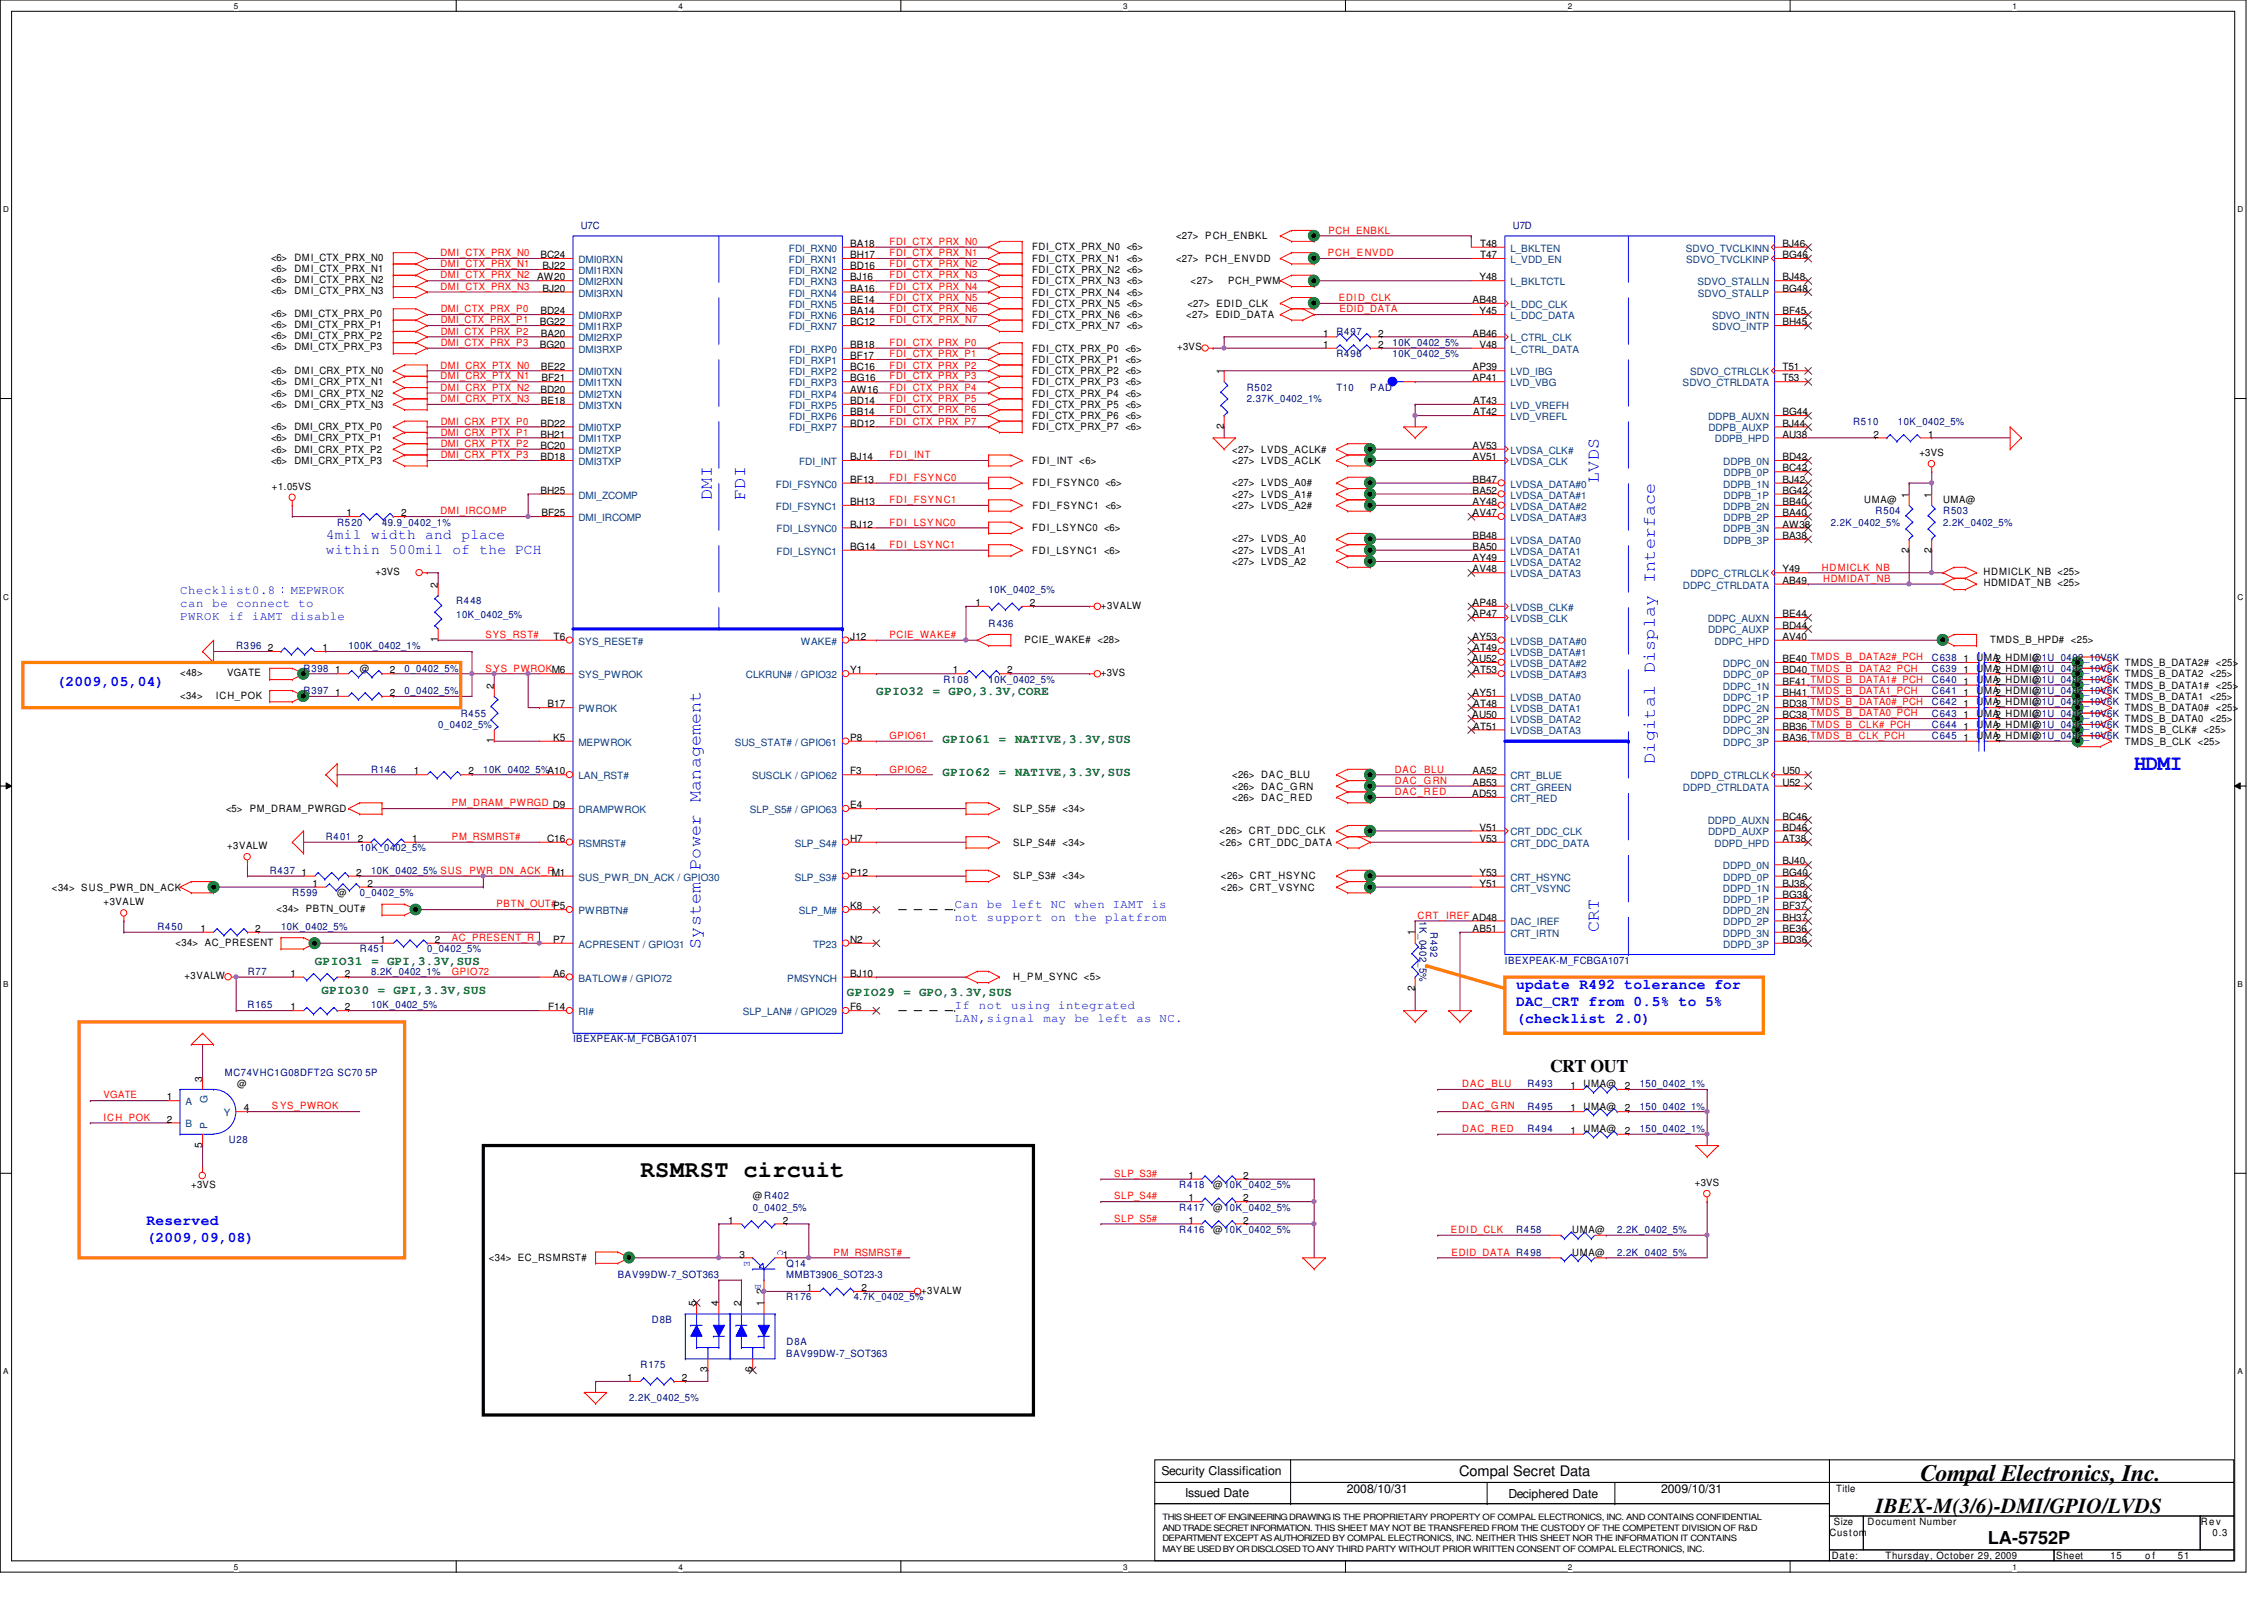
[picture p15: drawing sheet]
<svg xmlns="http://www.w3.org/2000/svg" width="297mm" height="210mm" viewBox="0 0 297 210" stroke-linecap="round" stroke-linejoin="round" font-family="sans-serif">
<defs><g id="words">
<g font-size="3.1">
<text x="84" y="154.3">RSMRST circuit</text>
<text x="252" y="194.3">Compal Electronics, Inc.</text>
</g>
<text font-size="2.8" fill="#00f" x="279.9" y="101">HDMI</text>
<text font-size="2.8" x="246.1" y="198.5">IBEX-M(3/6)-DMI/GPIO/LVDS</text>
<g font-size="2.3" fill="#00f">
<text x="93.4" y="65.6" transform="rotate(-90 93.4 65.6)">DMI</text>
<text x="97.8" y="65.6" transform="rotate(-90 97.8 65.6)">FDI</text>
<text x="209.8" y="63.4" transform="rotate(-90 209.8 63.4)">LVDS</text>
<text x="217.1" y="100.2" transform="rotate(-90 217.1 100.2)">Digital Display Interface</text>
<text x="91.9" y="124.5" transform="rotate(-90 91.9 124.5)">System Power Management</text>
<text x="209.8" y="122.3" transform="rotate(-90 209.8 122.3)">CRT</text>
</g>
<g font-size="2.3">
<text x="203.4" y="140.6">CRT OUT</text>
<text x="260.8" y="202.5">LA-5752P</text>
</g>
<g font-size="1.9" fill="#00f">
<text x="42.8" y="70.7">4mil width and place</text>
<text x="42.8" y="72.7">within 500mil of the PCH</text>
<text x="7.4" y="90">(2009,05,04)</text>
<text x="198.9" y="129.8">update R492 tolerance for</text>
<text x="198.9" y="132">DAC_CRT from 0.5% to 5%</text>
<text x="198.9" y="134.2">(checklist 2.0)</text>
<text x="19.2" y="160.7">Reserved</text>
<text x="19.2" y="162.9">(2009,09,08)</text>
</g>
<text font-size="1.9" x="191.4" y="193.7">Compal Secret Data</text>
<g font-size="1.6" fill="#00f">
<text x="23.6" y="77.9">Checklist0.8：MEPWROK</text>
<text x="23.6" y="79.6">can</text>
<text x="23.6" y="81.3">PWROK</text>
<text x="27.9" y="79.6">be</text>
<text x="30" y="81.3">if iAMT disable</text>
<text x="31" y="79.6">connect to</text>
<text x="125.3" y="119.1">Can</text>
<text x="129.5" y="119.1">be</text>
<text x="132.7" y="119.1">left NC when IAMT is</text>
<text x="125.3" y="120.8">not</text>
<text x="129.5" y="120.8">support on the platfrom</text>
<text x="125.3" y="132.4">If</text>
<text x="125.3" y="134.1">LAN,signal</text>
<text x="128.4" y="132.4">not</text>
<text x="132.7" y="132.4">using integrated</text>
<text x="136.9" y="134.1">may be left as NC.</text>
</g>
<g font-size="1.6" fill="#008000">
<text x="115" y="91.2">GPIO32</text>
<text x="122.4" y="91.2">= GPO,3.3V,CORE</text>
<text x="123.7" y="97.4">GPIO61</text>
<text x="123.7" y="101.9">GPIO62</text>
<text x="131.1" y="97.4">=</text>
<text x="131.1" y="101.9">=</text>
<text x="133.2" y="97.4">NATIVE,3.3V,SUS</text>
<text x="133.2" y="101.9">NATIVE,3.3V,SUS</text>
<text x="41.3" y="126.6">GPIO31</text>
<text x="42.2" y="130.4">GPIO30</text>
<text x="48.7" y="126.6">= GPI,3.3V,SUS</text>
<text x="49.6" y="130.4">= GPI,3.3V,SUS</text>
<text x="111.1" y="130.7">GPIO29</text>
<text x="118.5" y="130.7">= GPO,3.3V,SUS</text>
</g>
<g font-size="1.6">
<text x="152.4" y="193.5">Security Classification</text>
<text x="155.5" y="196.3">Issued Date</text>
<text x="176.7" y="195.9">2008/10/31</text>
<text x="197.9" y="196.5">Deciphered Date</text>
<text x="217.9" y="195.9">2009/10/31</text>
</g>
<g font-size="1.3">
<text x="35.6" y="34.2">&lt;6&gt;</text>
<text x="35.6" y="35.7">&lt;6&gt;</text>
<text x="38.6" y="34.2">DMI_CTX_PRX_N0</text>
<text x="38.6" y="35.7">DMI_CTX_PRX_N1</text>
<text x="70.9" y="33.9">BC24</text>
<text x="71.2" y="35.3">BJ22</text>
<text x="111.5" y="32.4">BA18</text>
<text x="111.5" y="33.9">BH17</text>
<text x="111.5" y="35.3">BD16</text>
<text x="135.4" y="32.9">FDI_CTX_PRX_N0 &lt;6&gt;</text>
<text x="135.4" y="34.3">FDI_CTX_PRX_N1 &lt;6&gt;</text>
<text x="135.4" y="35.8">FDI_CTX_PRX_N2 &lt;6&gt;</text>
<text x="154.3" y="34.3">&lt;27&gt; PCH_ENVDD</text>
<text x="154.3" y="31.4">&lt;27&gt; PCH_ENBKL</text>
<text x="194.2" y="32.4">T48</text>
<text x="194.2" y="33.9">T47</text>
<text x="233.8" y="33.9">BG46</text>
<text x="233.8" y="32.4">BJ46</text>
<text x="35.6" y="37.1">&lt;6&gt;</text>
<text x="35.6" y="38.6">&lt;6&gt;</text>
<text x="35.6" y="41.6">&lt;6&gt;</text>
<text x="38.6" y="37.1">DMI_CTX_PRX_N2</text>
<text x="38.6" y="38.6">DMI_CTX_PRX_N3</text>
<text x="38.6" y="41.6">DMI_CTX_PRX_P0</text>
<text x="70.5" y="36.8">AW20</text>
<text x="70.9" y="41.2">BD24</text>
<text x="71.2" y="38.3">BJ20</text>
<text x="111.5" y="36.8">BJ16</text>
<text x="111.5" y="38.3">BA16</text>
<text x="111.5" y="39.8">BE14</text>
<text x="111.5" y="41.2">BA14</text>
<text x="135.4" y="37.3">FDI_CTX_PRX_N3 &lt;6&gt;</text>
<text x="135.4" y="40.2">FDI_CTX_PRX_N5 &lt;6&gt;</text>
<text x="135.4" y="38.8">FDI_CTX_PRX_N4 &lt;6&gt;</text>
<text x="135.4" y="41.7">FDI_CTX_PRX_N6 &lt;6&gt;</text>
<text x="155.6" y="41.7">&lt;27&gt;</text>
<text x="155.8" y="40.2">&lt;27&gt; EDID_CLK</text>
<text x="156.2" y="37.3">&lt;27&gt;</text>
<text x="159.5" y="41.7">EDID_DATA</text>
<text x="161.1" y="37.3">PCH_PWM</text>
<text x="193.2" y="39.8">AB48</text>
<text x="194.1" y="36.8">Y48</text>
<text x="194.1" y="41.2">Y45</text>
<text x="233.8" y="38.3">BG48</text>
<text x="233.8" y="36.8">BJ48</text>
<text x="233.8" y="41.2">BF45</text>
<text x="35.6" y="43.1">&lt;6&gt;</text>
<text x="35.6" y="44.5">&lt;6&gt;</text>
<text x="35.6" y="46">&lt;6&gt;</text>
<text x="38.6" y="43.1">DMI_CTX_PRX_P1</text>
<text x="38.6" y="44.5">DMI_CTX_PRX_P2</text>
<text x="38.6" y="46">DMI_CTX_PRX_P3</text>
<text x="70.8" y="42.7">BG22</text>
<text x="70.8" y="45.6">BG20</text>
<text x="70.9" y="44.2">BA20</text>
<text x="111.5" y="42.7">BC12</text>
<text x="111.5" y="45.6">BB18</text>
<text x="111.5" y="47.1">BF17</text>
<text x="135.4" y="43.2">FDI_CTX_PRX_N7 &lt;6&gt;</text>
<text x="135.4" y="47.6">FDI_CTX_PRX_P1 &lt;6&gt;</text>
<text x="135.4" y="46.1">FDI_CTX_PRX_P0 &lt;6&gt;</text>
<text x="154.4" y="46">+3VS</text>
<text x="173.6" y="45.6">1</text>
<text x="173.6" y="44.2">1</text>
<text x="180.8" y="45.6">2</text>
<text x="180.8" y="44.2">2</text>
<text x="193.2" y="44.2">AB46</text>
<text x="194.1" y="45.6">V48</text>
<text x="233.8" y="42.7">BH45</text>
<text x="35.6" y="49.1">&lt;6&gt;</text>
<text x="35.6" y="50.5">&lt;6&gt;</text>
<text x="35.6" y="52">&lt;6&gt;</text>
<text x="35.6" y="53.5">&lt;6&gt;</text>
<text x="38.6" y="49.1">DMI_CRX_PTX_N0</text>
<text x="38.6" y="50.5">DMI_CRX_PTX_N1</text>
<text x="38.6" y="52">DMI_CRX_PTX_N2</text>
<text x="38.6" y="53.5">DMI_CRX_PTX_N3</text>
<text x="70.9" y="51.5">BD20</text>
<text x="70.9" y="48.6">BE22</text>
<text x="70.9" y="53">BE18</text>
<text x="71" y="50">BF21</text>
<text x="111.5" y="48.6">BC16</text>
<text x="111.5" y="50">BG16</text>
<text x="111.5" y="51.5">AW16</text>
<text x="111.5" y="53">BD14</text>
<text x="135.4" y="50.5">FDI_CTX_PRX_P3 &lt;6&gt;</text>
<text x="135.4" y="49.1">FDI_CTX_PRX_P2 &lt;6&gt;</text>
<text x="135.4" y="52">FDI_CTX_PRX_P4 &lt;6&gt;</text>
<text x="135.4" y="53.5">FDI_CTX_PRX_P5 &lt;6&gt;</text>
<text x="160.6" y="49.1" transform="rotate(-90 160.6 49.1)">1</text>
<text x="193.2" y="48.6">AP39</text>
<text x="193.2" y="50">AP41</text>
<text x="193.3" y="53">AT43</text>
<text x="233.8" y="48.6">T51</text>
<text x="233.8" y="50">T53</text>
<text x="35.6" y="56.4">&lt;6&gt;</text>
<text x="35.6" y="57.9">&lt;6&gt;</text>
<text x="35.6" y="59.4">&lt;6&gt;</text>
<text x="38.6" y="56.4">DMI_CRX_PTX_P0</text>
<text x="38.6" y="57.9">DMI_CRX_PTX_P1</text>
<text x="38.6" y="59.4">DMI_CRX_PTX_P2</text>
<text x="70.9" y="56">BD22</text>
<text x="70.9" y="57.4">BH21</text>
<text x="70.9" y="58.9">BC20</text>
<text x="111.5" y="54.5">BB14</text>
<text x="111.5" y="56">BD12</text>
<text x="135.4" y="56.4">FDI_CTX_PRX_P7 &lt;6&gt;</text>
<text x="135.4" y="54.9">FDI_CTX_PRX_P6 &lt;6&gt;</text>
<text x="160.6" y="56.3" transform="rotate(-90 160.6 56.3)">2</text>
<text x="161.7" y="59.4">&lt;27&gt; LVDS_ACLK#</text>
<text x="193.2" y="58.9">AV53</text>
<text x="193.3" y="54.5">AT42</text>
<text x="233.8" y="54.5">BG44</text>
<text x="233.8" y="56">BJ44</text>
<text x="233.8" y="57.4">AU38</text>
<text x="245.8" y="57.4">2</text>
<text x="251.8" y="59.8">+3VS</text>
<text x="253" y="57.4">1</text>
<text x="35.6" y="60.9">&lt;6&gt;</text>
<text x="35.7" y="64.3">+1.05VS</text>
<text x="38.6" y="60.9">DMI_CRX_PTX_P3</text>
<text x="70.9" y="60.4">BD18</text>
<text x="70.9" y="64.8">BH25</text>
<text x="111.5" y="63.3">BF13</text>
<text x="111.5" y="60.4">BJ14</text>
<text x="135.4" y="60.9">FDI_INT &lt;6&gt;</text>
<text x="135.5" y="63.8">FDI_FSYNC0 &lt;6&gt;</text>
<text x="161.7" y="60.9">&lt;27&gt; LVDS_ACLK</text>
<text x="161.7" y="63.8">&lt;27&gt; LVDS_A0#</text>
<text x="161.7" y="65.3">&lt;27&gt; LVDS_A1#</text>
<text x="193.2" y="60.4">AV51</text>
<text x="193.2" y="63.3">BB47</text>
<text x="193.2" y="64.8">BA52</text>
<text x="233.8" y="60.4">BD42</text>
<text x="233.8" y="63.3">BJ42</text>
<text x="233.8" y="61.8">BC42</text>
<text x="233.8" y="64.8">BG42</text>
<text x="244.6" y="66">UMA@</text>
<text x="250.4" y="65.3" transform="rotate(-90 250.4 65.3)">1</text>
<text x="253.4" y="65.3" transform="rotate(-90 253.4 65.3)">1</text>
<text x="254.9" y="66">UMA@</text>
<text x="45.5" y="67.7">1</text>
<text x="52.6" y="67.7">2</text>
<text x="71" y="67.7">BF25</text>
<text x="111.5" y="66.3">BH13</text>
<text x="111.5" y="69.2">BJ12</text>
<text x="135.4" y="69.7">FDI_LSYNC0 &lt;6&gt;</text>
<text x="135.5" y="66.8">FDI_FSYNC1 &lt;6&gt;</text>
<text x="161.7" y="66.8">&lt;27&gt; LVDS_A2#</text>
<text x="161.7" y="71.2">&lt;27&gt; LVDS_A0</text>
<text x="193.2" y="66.3">AY48</text>
<text x="193.2" y="67.7">AV47</text>
<text x="193.2" y="70.7">BB48</text>
<text x="233.8" y="66.3">BB40</text>
<text x="233.8" y="69.2">AW38</text>
<text x="233.8" y="67.7">BA40</text>
<text x="233.8" y="70.7">BA38</text>
<text x="49.3" y="75.4">+3VS</text>
<text x="57.4" y="77.1" transform="rotate(-90 57.4 77.1)">2</text>
<text x="111.5" y="72.1">BG14</text>
<text x="135.4" y="72.6">FDI_LSYNC1 &lt;6&gt;</text>
<text x="161.7" y="72.6">&lt;27&gt; LVDS_A1</text>
<text x="161.7" y="74.1">&lt;27&gt; LVDS_A2</text>
<text x="193.2" y="72.1">BA50</text>
<text x="193.2" y="73.6">AY49</text>
<text x="193.2" y="75.1">AV48</text>
<text x="233.8" y="75.1">Y49</text>
<text x="233.8" y="76.6">AB49</text>
<text x="250.4" y="72.5" transform="rotate(-90 250.4 72.5)">2</text>
<text x="253.4" y="72.5" transform="rotate(-90 253.4 72.5)">2</text>
<text x="260.2" y="75.4">HDMICLK_NB &lt;25&gt;</text>
<text x="260.3" y="76.9">HDMIDAT_NB &lt;25&gt;</text>
<text x="72.6" y="83.9">T6</text>
<text x="111.5" y="83.9">J12</text>
<text x="128" y="79.5">1</text>
<text x="135.1" y="79.5">2</text>
<text x="144.4" y="79.9">+3VALW</text>
<text x="193.2" y="79.5">AP48</text>
<text x="193.2" y="81">AP47</text>
<text x="193.2" y="83.9">AY53</text>
<text x="233.8" y="81">BE44</text>
<text x="233.8" y="82.5">BD44</text>
<text x="233.8" y="83.9">AV40</text>
<text x="23.6" y="88.7">&lt;48&gt;</text>
<text x="29.8" y="88.7">VGATE</text>
<text x="35.1" y="85.4">2</text>
<text x="42.3" y="85.4">1</text>
<text x="44" y="88.3">1</text>
<text x="47.2" y="88.1">@</text>
<text x="51.1" y="88.3">2</text>
<text x="57.4" y="84.3" transform="rotate(-90 57.4 84.3)">1</text>
<text x="111.5" y="88.3">Y1</text>
<text x="125" y="88.3">1</text>
<text x="132.2" y="88.3">2</text>
<text x="134.4" y="84.4">PCIE_WAKE# &lt;28&gt;</text>
<text x="144.4" y="88.7">+3VS</text>
<text x="193.2" y="86.9">AU52</text>
<text x="193.3" y="85.4">AT49</text>
<text x="193.3" y="88.3">AT53</text>
<text x="233.8" y="86.9">BE40 TMDS_B_DATA2#_PCH</text>
<text x="233.8" y="89.8">BF41 TMDS_B_DATA1#_PCH</text>
<text x="233.8" y="88.3">BD40 TMDS_B_DATA2_PCH</text>
<text x="257.6" y="89.8">1</text>
<text x="257.6" y="86.9">1</text>
<text x="257.6" y="88.3">1</text>
<text x="259.3" y="89.6">UMA_HDMI@</text>
<text x="259.3" y="86.7">UMA_HDMI@</text>
<text x="259.3" y="88.1">UMA_HDMI@</text>
<text x="261.1" y="84.4">TMDS_B_HPD# &lt;25&gt;</text>
<text x="261.8" y="89.8">2</text>
<text x="261.8" y="86.9">2</text>
<text x="261.8" y="88.3">2</text>
<text x="278.8" y="87.4">TMDS_B_DATA2# &lt;25&gt;</text>
<text x="278.8" y="88.9">TMDS_B_DATA2 &lt;25&gt;</text>
<text x="23.6" y="91.7">&lt;34&gt;</text>
<text x="28.3" y="91.7">ICH_POK</text>
<text x="44" y="91.3">1</text>
<text x="51.1" y="91.3">2</text>
<text x="64.8" y="90.3" transform="rotate(-90 64.8 90.3)">2</text>
<text x="71.8" y="92.8">B17</text>
<text x="193.2" y="94.2">AU50</text>
<text x="193.2" y="91.3">AY51</text>
<text x="193.3" y="92.8">AT48</text>
<text x="193.3" y="95.7">AT51</text>
<text x="233.8" y="92.8">BD38 TMDS_B_DATA0#_PCH</text>
<text x="233.8" y="95.7">BB36 TMDS_B_CLK#_PCH</text>
<text x="233.8" y="91.3">BH41 TMDS_B_DATA1_PCH</text>
<text x="233.8" y="94.2">BC38 TMDS_B_DATA0_PCH</text>
<text x="257.6" y="92.8">1</text>
<text x="257.6" y="95.7">1</text>
<text x="257.6" y="91.3">1</text>
<text x="257.6" y="94.2">1</text>
<text x="259.3" y="92.5">UMA_HDMI@</text>
<text x="259.3" y="95.5">UMA_HDMI@</text>
<text x="259.3" y="91.1">UMA_HDMI@</text>
<text x="259.3" y="94">UMA_HDMI@</text>
<text x="261.8" y="92.8">2</text>
<text x="261.8" y="95.7">2</text>
<text x="261.8" y="91.3">2</text>
<text x="261.8" y="94.2">2</text>
<text x="278.8" y="90.3">TMDS_B_DATA1# &lt;25&gt;</text>
<text x="278.8" y="91.8">TMDS_B_DATA1 &lt;25&gt;</text>
<text x="278.8" y="93.3">TMDS_B_DATA0# &lt;25&gt;</text>
<text x="278.8" y="94.7">TMDS_B_DATA0 &lt;25&gt;</text>
<text x="54.3" y="101.6">1</text>
<text x="61.5" y="101.6">2</text>
<text x="64.8" y="97.5" transform="rotate(-90 64.8 97.5)">1</text>
<text x="72.6" y="97.2">K5</text>
<text x="111.5" y="97.2">P8</text>
<text x="111.5" y="101.6">F3</text>
<text x="193.2" y="101.6">AA52</text>
<text x="233.8" y="97.2">BA36 TMDS_B_CLK_PCH</text>
<text x="233.8" y="101.6">U50</text>
<text x="257.6" y="97.2">1</text>
<text x="259.3" y="96.9">UMA_HDMI@</text>
<text x="261.8" y="97.2">2</text>
<text x="278.8" y="96.2">TMDS_B_CLK# &lt;25&gt;</text>
<text x="278.8" y="97.7">TMDS_B_CLK &lt;25&gt;</text>
<text x="29.7" y="106.5">&lt;5&gt;</text>
<text x="32.8" y="106.5">PM_DRAM_PWRGD</text>
<text x="111.5" y="106">E4</text>
<text x="132.9" y="106.5">SLP_S5# &lt;34&gt;</text>
<text x="161.7" y="102.1">&lt;26&gt; DAC_BLU</text>
<text x="161.7" y="103.6">&lt;26&gt; DAC_GRN</text>
<text x="161.7" y="105.1">&lt;26&gt; DAC_RED</text>
<text x="193.2" y="104.6">AD53</text>
<text x="193.2" y="103.1">AB53</text>
<text x="233.8" y="103.1">U52</text>
<text x="233.8" y="107.5">BC46</text>
<text x="29.8" y="111.4">+3VALW</text>
<text x="46.9" y="110.4">2</text>
<text x="54.1" y="110.4">1</text>
<text x="71.8" y="110.4">C16</text>
<text x="111.5" y="110.4">H7</text>
<text x="132.9" y="111">SLP_S4# &lt;34&gt;</text>
<text x="160" y="109.5">&lt;26&gt; CRT_DDC_CLK</text>
<text x="160" y="111">&lt;26&gt; CRT_DDC_DATA</text>
<text x="194.1" y="109">V51</text>
<text x="194.1" y="110.4">V53</text>
<text x="233.8" y="113.4">BJ40</text>
<text x="233.8" y="109">BD46</text>
<text x="233.8" y="110.4">AT38</text>
<text x="6.8" y="116.8">&lt;34&gt; SUS_PWR_DN_ACK</text>
<text x="13.6" y="118.7">+3VALW</text>
<text x="36.3" y="119.6">&lt;34&gt; PBTN_OUT#</text>
<text x="39.6" y="114.9">1</text>
<text x="41" y="116.3">1</text>
<text x="44.2" y="117.6">@</text>
<text x="46.7" y="114.9">2</text>
<text x="48.2" y="116.3">2</text>
<text x="111.5" y="119.3">K8</text>
<text x="111.5" y="114.9">P12</text>
<text x="132.9" y="115.4">SLP_S3# &lt;34&gt;</text>
<text x="160.2" y="115.4">&lt;26&gt; CRT_HSYNC</text>
<text x="160.2" y="116.8">&lt;26&gt; CRT_VSYNC</text>
<text x="194.1" y="114.9">Y53</text>
<text x="194.1" y="116.3">Y51</text>
<text x="233.8" y="119.3">BF37</text>
<text x="233.8" y="116.3">BJ38</text>
<text x="233.8" y="114.9">BG40</text>
<text x="233.8" y="117.8">BG38</text>
<text x="23" y="124.1">&lt;34&gt; AC_PRESENT</text>
<text x="26.3" y="122.3">1</text>
<text x="33.5" y="122.3">2</text>
<text x="49.9" y="123.7">1</text>
<text x="57.1" y="123.7">2</text>
<text x="72.6" y="123.7">P7</text>
<text x="111.5" y="123.7">N2</text>
<text x="185.6" y="122.7" transform="rotate(-90 185.6 122.7)">1</text>
<text x="193.2" y="122.3">AB51</text>
<text x="233.8" y="122.3">BE36</text>
<text x="233.8" y="120.8">BH37</text>
<text x="233.8" y="123.7">BD36</text>
<text x="24.2" y="128.5">+3VALW</text>
<text x="38.1" y="128.1">1</text>
<text x="45.3" y="128.1">2</text>
<text x="72.6" y="128.1">A6</text>
<text x="111.5" y="128.1">BJ10</text>
<text x="132.9" y="128.6">H_PM_SYNC &lt;5&gt;</text>
<text x="185.6" y="130" transform="rotate(-90 185.6 130)">2</text>
<text x="38.1" y="132.5">1</text>
<text x="45.3" y="132.5">2</text>
<text x="71.9" y="132.5">F14</text>
<text x="111.5" y="132.5">F6</text>
<text x="26.5" y="141.9" transform="rotate(-90 26.5 141.9)">3</text>
<text x="31.1" y="142.6">@</text>
<text x="206" y="142.9">1</text>
<text x="207.8" y="142.6">UMA@</text>
<text x="213.2" y="142.9">2</text>
<text x="21.9" y="147.3">2</text>
<text x="21.9" y="144.4">1</text>
<text x="32" y="145.8">4</text>
<text x="206" y="145.8">1</text>
<text x="206" y="148.8">1</text>
<text x="207.8" y="145.6">UMA@</text>
<text x="207.8" y="148.5">UMA@</text>
<text x="213.2" y="145.8">2</text>
<text x="213.2" y="148.8">2</text>
<text x="25.1" y="155.9">+3VS</text>
<text x="26.5" y="150.6" transform="rotate(-90 26.5 150.6)">5</text>
<text x="156" y="154.6">1</text>
<text x="159.2" y="155.9">@10K_0402_5%</text>
<text x="163.1" y="154.6">2</text>
<text x="222.4" y="155.6">+3VS</text>
<text x="95.5" y="160.5">1</text>
<text x="98.8" y="157.4">@R402</text>
<text x="102.7" y="160.5">2</text>
<text x="156" y="157.6">1</text>
<text x="156" y="160.5">1</text>
<text x="159.2" y="158.8">@10K_0402_5%</text>
<text x="159.2" y="161.8">@10K_0402_5%</text>
<text x="163.1" y="157.6">2</text>
<text x="163.1" y="160.5">2</text>
<text x="206.3" y="161.8">UMA@</text>
<text x="64.1" y="165.4">&lt;34&gt; EC_RSMRST#</text>
<text x="97" y="165">3</text>
<text x="102.7" y="165">1</text>
<text x="206.3" y="164.7">UMA@</text>
<text x="91.4" y="171.4" transform="rotate(-90 91.4 171.4)">5</text>
<text x="94.3" y="171.4" transform="rotate(-90 94.3 171.4)">4</text>
<text x="97.2" y="171.4" transform="rotate(-90 97.2 171.4)">2</text>
<text x="100.2" y="171.4" transform="rotate(-90 100.2 171.4)">1</text>
<text x="100.2" y="169.7" transform="rotate(-90 100.2 169.7)">2</text>
<text x="105.9" y="169.4">1</text>
<text x="113" y="169.4">2</text>
<text x="120.9" y="169.7">+3VALW</text>
<text x="82.3" y="181.2">1</text>
<text x="89.4" y="181.2">2</text>
<text x="92.8" y="180" transform="rotate(-90 92.8 180)">3</text>
<text x="98.7" y="180" transform="rotate(-90 98.7 180)">6</text>
<text x="240.9" y="195.8">Title</text>
<text x="240" y="201.5">Custom</text>
<text x="240.6" y="200.1">Size</text>
<text x="245" y="200.1">Document Number</text>
<text x="288.8" y="200.1">Rev</text>
<text x="290.3" y="201.5">0.3</text>
<text x="240.3" y="204.5">Date:</text>
<text x="247.4" y="204.5">Thursday, October 29, 2009</text>
<text x="269.8" y="204.5">Sheet</text>
<text x="276.9" y="204.5">15</text>
<text x="281.4" y="204.5">o f</text>
<text x="285.7" y="204.5">51</text>
</g>
<g font-size="1.3" fill="#f00">
<text x="57.8" y="35.1">DMI_CTX_PRX_N1</text>
<text x="57.8" y="33.6">DMI_CTX_PRX_N0</text>
<text x="116.7" y="32.1">FDI_CTX_PRX_N0</text>
<text x="116.7" y="33.6">FDI_CTX_PRX_N1</text>
<text x="116.7" y="35.1">FDI_CTX_PRX_N2</text>
<text x="174.2" y="33.6">PCH_E NVDD</text>
<text x="174.3" y="30.6">PCH_ENBKL</text>
<text x="57.8" y="36.5">DMI_CTX_PRX_N2</text>
<text x="57.8" y="38">DMI_CTX_PRX_N3</text>
<text x="57.8" y="41">DMI_CTX_PRX_P0</text>
<text x="116.7" y="36.5">FDI_CTX_PRX_N3</text>
<text x="116.7" y="38">FDI_CTX_PRX_N4</text>
<text x="116.7" y="41">FDI_CTX_PRX_N6</text>
<text x="116.7" y="39.5">FDI_CTX_PRX_N5</text>
<text x="175.6" y="39.5">EDID_CLK</text>
<text x="175.7" y="41">EDID_DATA</text>
<text x="57.8" y="42.4">DMI_CTX_PRX_P1</text>
<text x="57.8" y="43.9">DMI_CTX_PRX_P2</text>
<text x="57.8" y="45.4">DMI_CTX_PRX_P3</text>
<text x="116.7" y="46.9">FDI_CTX_PRX_P1</text>
<text x="116.7" y="42.4">FDI_CTX_PRX_N7</text>
<text x="116.7" y="45.4">FDI_CTX_PRX_P0</text>
<text x="57.8" y="48.3">DMI_CRX_PTX_N0</text>
<text x="57.8" y="49.8">DMI_CRX_PTX_N1</text>
<text x="57.8" y="51.3">DMI_CRX_PTX_N2</text>
<text x="57.8" y="52.7">DMI_CRX_PTX_N3</text>
<text x="116.7" y="49.8">FDI_CTX_PRX_P3</text>
<text x="116.7" y="48.3">FDI_CTX_PRX_P2</text>
<text x="116.7" y="52.7">FDI_CTX_PRX_P5</text>
<text x="116.7" y="51.3">FDI_CTX_PRX_P4</text>
<text x="57.8" y="55.7">DMI_CRX_PTX_P0</text>
<text x="57.8" y="57.1">DMI_CRX_PTX_P1</text>
<text x="57.8" y="58.6">DMI_CRX_PTX_P2</text>
<text x="116.7" y="54.2">FDI_CTX_PRX_P6</text>
<text x="116.7" y="55.7">FDI_CTX_PRX_P7</text>
<text x="57.8" y="60.1">DMI_CRX_PTX_P3</text>
<text x="116.7" y="60.1">FDI_INT</text>
<text x="116.7" y="66">FDI_FSYNC1</text>
<text x="116.7" y="63.1">FDI_FSYNC0</text>
<text x="57.8" y="67.5">DMI_IRCOMP</text>
<text x="116.7" y="71.9">FDI_LSY NC1</text>
<text x="116.7" y="69">FDI_LSY NC0</text>
<text x="239" y="74.8">HDMICLK_NB</text>
<text x="239.2" y="76.3">HDMIDAT_NB</text>
<text x="63.7" y="83.7">SYS_RST#</text>
<text x="116.7" y="83.7">PCIE_WAKE#</text>
<text x="63.7" y="88.1">S YS_PWROKM6</text>
<text x="116.7" y="96.9">GPIO61</text>
<text x="116.7" y="101.3">GPIO62</text>
<text x="183" y="101.3">DAC_BLU</text>
<text x="59.3" y="105.8">PM_DRAM_PWRGD D9</text>
<text x="183" y="104.3">DAC_RED</text>
<text x="183" y="102.8">DAC_GRN</text>
<text x="59.3" y="110.2">PM_RSMRST#</text>
<text x="65.1" y="119">PBTN_OUT#P5</text>
<text x="59.3" y="123.4">AC_PRESENT_R</text>
<text x="186" y="120.5">CRT_IREF AD48</text>
<text x="59.3" y="127.9">GPIO72</text>
<text x="191.9" y="142.6">DAC_BLU</text>
<text x="13.6" y="144.1">VGATE</text>
<text x="13.6" y="147">ICH_POK</text>
<text x="35.7" y="145.5">S YS_PWROK</text>
<text x="191.9" y="148.5">DAC_RED</text>
<text x="191.9" y="145.5">DAC_GRN</text>
<text x="146.2" y="154.4">SLP_S3#</text>
<text x="146.2" y="157.4">SLP_S4#</text>
<text x="146.2" y="160.3">SLP_S5#</text>
<text x="190.4" y="161.8">EDID_CLK</text>
<text x="109.3" y="164.7">PM_RSMRST#</text>
<text x="190.5" y="164.7">EDID_DATA R498</text>
</g>
<g font-size="1.3" fill="#004080">
<text x="75.9" y="34.5">DMI0RXN</text>
<text x="75.9" y="35.9">DMI1RXN</text>
<text x="103.5" y="33">FDI_RXN0</text>
<text x="103.5" y="34.5">FDI_RXN1</text>
<text x="103.5" y="35.9">FDI_RXN2</text>
<text x="198.2" y="33">L_BKLTEN</text>
<text x="198.2" y="34.5">L_VDD_EN</text>
<text x="221.2" y="33">SDVO_TVCLKINN</text>
<text x="221.2" y="34.5">SDVO_TVCLKINP</text>
<text x="75.9" y="37.4">DMI2RXN</text>
<text x="75.9" y="38.9">DMI3RXN</text>
<text x="75.9" y="41.9">DMI0RXP</text>
<text x="103.5" y="37.4">FDI_RXN3</text>
<text x="103.5" y="38.9">FDI_RXN4</text>
<text x="103.5" y="40.4">FDI_RXN5</text>
<text x="103.5" y="41.9">FDI_RXN6</text>
<text x="198.2" y="37.4">L_BKLTCTL</text>
<text x="198.2" y="40.4">L_DDC_CLK</text>
<text x="198.2" y="41.9">L_DDC_DATA</text>
<text x="222.7" y="37.4">SDVO_STALLN</text>
<text x="222.8" y="38.9">SDVO_STALLP</text>
<text x="224.6" y="41.9">SDVO_INTN</text>
<text x="75.9" y="43.3">DMI1RXP</text>
<text x="75.9" y="44.8">DMI2RXP</text>
<text x="75.9" y="46.3">DMI3RXP</text>
<text x="103.5" y="43.3">FDI_RXN7</text>
<text x="103.5" y="46.3">FDI_RXP0</text>
<text x="103.5" y="47.8">FDI_RXP1</text>
<text x="198.2" y="44.8">L_CTRL_CLK</text>
<text x="198.2" y="46.3">L_CTRL_DATA</text>
<text x="224.7" y="43.3">SDVO_INTP</text>
<text x="75.9" y="49.2">DMI0TXN</text>
<text x="75.9" y="50.7">DMI1TXN</text>
<text x="75.9" y="52.2">DMI2TXN</text>
<text x="75.9" y="53.6">DMI3TXN</text>
<text x="103.5" y="49.2">FDI_RXP2</text>
<text x="103.5" y="50.7">FDI_RXP3</text>
<text x="103.5" y="52.2">FDI_RXP4</text>
<text x="103.5" y="53.6">FDI_RXP5</text>
<text x="198.2" y="53.6">LVD_VREFH</text>
<text x="198.2" y="49.2">LVD_IBG</text>
<text x="198.2" y="50.7">LVD_VBG</text>
<text x="220.8" y="50.7">SDVO_CTRLDATA</text>
<text x="221.7" y="49.2">SDVO_CTRLCLK</text>
<text x="75.9" y="56.6">DMI0TXP</text>
<text x="75.9" y="58">DMI1TXP</text>
<text x="75.9" y="59.5">DMI2TXP</text>
<text x="103.5" y="55.1">FDI_RXP6</text>
<text x="103.5" y="56.6">FDI_RXP7</text>
<text x="198.2" y="59.5">LVDSA_CLK#</text>
<text x="198.2" y="55.1">LVD_VREFL</text>
<text x="224.1" y="55.1">DDPB_AUXN</text>
<text x="224.2" y="56.6">DDPB_AUXP</text>
<text x="225" y="58">DDPB_HPD</text>
<text x="75.9" y="61">DMI3TXP</text>
<text x="75.9" y="65.4">DMI_ZCOMP</text>
<text x="101.8" y="64">FDI_FSYNC0</text>
<text x="104.9" y="61">FDI_INT</text>
<text x="198.2" y="61">LVDSA_CLK</text>
<text x="198.2" y="64">LVDSA_DATA#0</text>
<text x="198.2" y="65.4">LVDSA_DATA#1</text>
<text x="226.1" y="61">DDPB_0N</text>
<text x="226.1" y="64">DDPB_1N</text>
<text x="226.1" y="62.5">DDPB_0P</text>
<text x="226.1" y="65.4">DDPB_1P</text>
<text x="75.9" y="68.4">DMI_IRCOMP</text>
<text x="101.8" y="66.9">FDI_FSYNC1</text>
<text x="101.9" y="69.8">FDI_LSYNC0</text>
<text x="198.2" y="66.9">LVDSA_DATA#2</text>
<text x="198.2" y="68.4">LVDSA_DATA#3</text>
<text x="198.2" y="71.3">LVDSA_DATA0</text>
<text x="226.1" y="66.9">DDPB_2N</text>
<text x="226.1" y="69.8">DDPB_3N</text>
<text x="226.1" y="68.4">DDPB_2P</text>
<text x="226.1" y="71.3">DDPB_3P</text>
<text x="101.9" y="72.8">FDI_LSYNC1</text>
<text x="198.2" y="72.8">LVDSA_DATA1</text>
<text x="198.2" y="74.3">LVDSA_DATA2</text>
<text x="198.2" y="75.7">LVDSA_DATA3</text>
<text x="220.8" y="77.2">DDPC_CTRLDATA</text>
<text x="221.8" y="75.7">DDPC_CTRLCLK</text>
<text x="198.2" y="80.1">LVDSB_CLK#</text>
<text x="198.2" y="81.6">LVDSB_CLK</text>
<text x="224.1" y="81.6">DDPC_AUXN</text>
<text x="224.1" y="83.1">DDPC_AUXP</text>
<text x="75.9" y="84.6">SYS_RESET#</text>
<text x="75.9" y="89">SYS_PWROK</text>
<text x="97.9" y="89">CLKRUN# / GPIO32</text>
<text x="105.1" y="84.6">WAKE#</text>
<text x="198.2" y="84.6">LVDSB_DATA#0</text>
<text x="198.2" y="86.1">LVDSB_DATA#1</text>
<text x="198.2" y="87.5">LVDSB_DATA#2</text>
<text x="198.2" y="89">LVDSB_DATA#3</text>
<text x="225" y="84.6">DDPC_HPD</text>
<text x="226.1" y="87.5">DDPC_0N</text>
<text x="226.1" y="89">DDPC_0P</text>
<text x="75.9" y="93.4">PWROK</text>
<text x="198.2" y="91.9">LVDSB_DATA0</text>
<text x="198.2" y="93.4">LVDSB_DATA1</text>
<text x="198.2" y="94.9">LVDSB_DATA2</text>
<text x="226.1" y="90.5">DDPC_1N</text>
<text x="226.1" y="93.4">DDPC_2N</text>
<text x="226.1" y="91.9">DDPC_1P</text>
<text x="226.1" y="94.9">DDPC_2P</text>
<text x="75.9" y="97.8">MEPWROK</text>
<text x="96.4" y="97.8">SUS_STAT# / GPIO61</text>
<text x="198.2" y="96.4">LVDSB_DATA3</text>
<text x="226.1" y="96.4">DDPC_3N</text>
<text x="226.1" y="97.8">DDPC_3P</text>
<text x="75.9" y="102.2">LAN_RST#</text>
<text x="75.9" y="106.7">DRAMPWROK</text>
<text x="98.4" y="106.7">SLP_S5# / GPIO63</text>
<text x="98.7" y="102.2">SUSCLK / GPIO62</text>
<text x="198.2" y="102.2">CRT_BLUE</text>
<text x="198.2" y="103.7">CRT_GREEN</text>
<text x="198.2" y="105.2">CRT_RED</text>
<text x="220.8" y="103.7">DDPD_CTRLDATA</text>
<text x="221.8" y="102.2">DDPD_CTRLCLK</text>
<text x="75.9" y="111.1">RSMRST#</text>
<text x="104.3" y="111.1">SLP_S4#</text>
<text x="198.2" y="109.6">CRT_DDC_CLK</text>
<text x="198.2" y="111.1">CRT_DDC_DATA</text>
<text x="224.1" y="108.2">DDPD_AUXN</text>
<text x="224.1" y="109.6">DDPD_AUXP</text>
<text x="225" y="111.1">DDPD_HPD</text>
<text x="75.9" y="119.9">PWRBTN#</text>
<text x="75.9" y="115.5">SUS_PWR_DN_ACK / GPIO30</text>
<text x="104.3" y="115.5">SLP_S3#</text>
<text x="104.8" y="119.9">SLP_M#</text>
<text x="198.2" y="115.5">CRT_HSYNC</text>
<text x="198.2" y="117">CRT_VSYNC</text>
<text x="226.1" y="119.9">DDPD_2N</text>
<text x="226.1" y="114">DDPD_0N</text>
<text x="226.1" y="117">DDPD_1N</text>
<text x="226.1" y="115.5">DDPD_0P</text>
<text x="226.1" y="118.4">DDPD_1P</text>
<text x="75.9" y="124.3">ACPRESENT / GPIO31</text>
<text x="106.7" y="124.3">TP23</text>
<text x="198.2" y="122.9">CRT_IRTN</text>
<text x="198.2" y="121.4">DAC_IREF</text>
<text x="226.1" y="122.9">DDPD_3N</text>
<text x="226.1" y="121.4">DDPD_2P</text>
<text x="226.1" y="124.3">DDPD_3P</text>
<text x="75.9" y="128.8">BATLOW# / GPIO72</text>
<text x="103.3" y="128.8">PMSYNCH</text>
<text x="75.9" y="133.2">RI#</text>
<text x="97.4" y="133.2">SLP_LAN# / GPIO29</text>
<text x="24.3" y="147.9">B</text>
<text x="24.3" y="145">A</text>
<text x="27.2" y="148.1" transform="rotate(-90 27.2 148.1)">P</text>
<text x="27.2" y="144.7" transform="rotate(-90 27.2 144.7)">G</text>
<text x="29.4" y="146.4">Y</text>
</g>
<g font-size="1.3" fill="#000080">
<text x="76.2" y="30.1">U7C</text>
<text x="198.5" y="30.1">U7D</text>
<text x="175.3" y="46.9">R496</text>
<text x="175.3" y="43.9">R497</text>
<text x="182.7" y="45.4">10K_0402_5%</text>
<text x="182.7" y="46.9">10K_0402_5%</text>
<text x="163.6" y="51.3">R502</text>
<text x="163.6" y="52.7">2.37K_0402_1%</text>
<text x="175.3" y="51.3">T10</text>
<text x="179.8" y="51.3">PAD</text>
<text x="243.1" y="55.7">R510</text>
<text x="249" y="55.7">10K_0402_5%</text>
<text x="44.2" y="69">R520</text>
<text x="50.1" y="69">49.9_0402_1%</text>
<text x="240.2" y="69">2.2K_0402_5%</text>
<text x="246.1" y="67.5">R504</text>
<text x="254.9" y="67.5">R503</text>
<text x="254.9" y="69">2.2K_0402_5%</text>
<text x="129.7" y="77.8">10K_0402_5%</text>
<text x="59.9" y="79.3">R448</text>
<text x="59.9" y="81">10K_0402_5%</text>
<text x="129.7" y="82.2">R436</text>
<text x="31" y="85.2">R396</text>
<text x="39.8" y="88.1">R398</text>
<text x="45.7" y="85.2">100K_0402_1%</text>
<text x="53.1" y="88.1">0_0402_5%</text>
<text x="123.8" y="89.6">R108</text>
<text x="129.7" y="89.6">10K_0402_5%</text>
<text x="253.4" y="89.6">C640</text>
<text x="253.4" y="86.7">C638</text>
<text x="253.4" y="88.1">C639</text>
<text x="266.7" y="89.6">0.1U_0402_10V6K</text>
<text x="266.7" y="86.7">0.1U_0402_10V6K</text>
<text x="266.7" y="88.1">0.1U_0402_10V6K</text>
<text x="39.8" y="91.1">R397</text>
<text x="53.1" y="91.1">0_0402_5%</text>
<text x="57.5" y="95.5">0_0402_5%</text>
<text x="60.4" y="94">R455</text>
<text x="253.4" y="92.5">C642</text>
<text x="253.4" y="95.5">C644</text>
<text x="253.4" y="91.1">C641</text>
<text x="253.4" y="94">C643</text>
<text x="266.7" y="92.5">0.1U_0402_10V6K</text>
<text x="266.7" y="95.5">0.1U_0402_10V6K</text>
<text x="266.7" y="91.1">0.1U_0402_10V6K</text>
<text x="266.7" y="94">0.1U_0402_10V6K</text>
<text x="48.7" y="101.4">R146</text>
<text x="63.4" y="101.4">10K_0402_5%A10</text>
<text x="253.4" y="96.9">C645</text>
<text x="266.7" y="96.9">0.1U_0402_10V6K</text>
<text x="42.8" y="110.2">R401</text>
<text x="47.2" y="111.7">10K_0402_5%</text>
<text x="35.4" y="114.6">R437</text>
<text x="38.4" y="117.6">R599</text>
<text x="47.2" y="117.6">0_0402_5%</text>
<text x="48.7" y="114.6">10K_0402_5% SUS _PWR_DN_ACK_RM1</text>
<text x="20.7" y="122">R450</text>
<text x="36.9" y="122">10K_0402_5%</text>
<text x="47.2" y="124.9">R451</text>
<text x="56" y="124.9">0_0402_5%</text>
<text x="186.2" y="120.8" transform="rotate(90 186.2 120.8)">1K_0402_5%</text>
<text x="187.7" y="122.3" transform="rotate(90 187.7 122.3)">R492</text>
<text x="32.5" y="127.9">R77</text>
<text x="48.7" y="127.9">8.2K_0402_1%</text>
<text x="197.4" y="126.4">IBEXPEAK-M_FCBGA1071</text>
<text x="32.5" y="132.3">R165</text>
<text x="48.7" y="132.3">10K_0402_5%</text>
<text x="75.2" y="136.7">IBEXPEAK-M_FCBGA1071</text>
<text x="29.5" y="141.1">MC74VHC1G08DFT2G SC70 5P</text>
<text x="200.4" y="142.6">R493</text>
<text x="215.1" y="142.6">150_0402_1%</text>
<text x="30" y="150">U28</text>
<text x="200.4" y="145.6">R495</text>
<text x="200.4" y="148.5">R494</text>
<text x="215.1" y="145.6">150_0402_1%</text>
<text x="215.1" y="148.5">150_0402_1%</text>
<text x="154.7" y="155.9">R418</text>
<text x="98.8" y="158.8">0_0402_5%</text>
<text x="154.7" y="158.8">R417</text>
<text x="154.7" y="161.8">R416</text>
<text x="198.9" y="161.8">R458</text>
<text x="212.2" y="161.8">2.2K_0402_5%</text>
<text x="81.1" y="167.7">BAV99DW-7_SOT363</text>
<text x="103.2" y="167.7">MMBT3906_SOT23-3</text>
<text x="103.2" y="166.2">Q14</text>
<text x="212.2" y="164.7">2.2K_0402_5%</text>
<text x="85.5" y="173.6">D8B</text>
<text x="103.2" y="170.6">R176</text>
<text x="112" y="170.6">4.7K_0402_5%</text>
<text x="84" y="179.5">R175</text>
<text x="103.2" y="178">BAV99DW-7_SOT363</text>
<text x="103.2" y="176.5">D8A</text>
<text x="82.5" y="183.9">2.2K_0402_5%</text>
</g>
<g font-size="1.3" fill="#00f">
<text x="97.6" y="165.4" transform="rotate(90 97.6 165.4)">E</text>
<text x="102" y="164" transform="rotate(90 102 164)">C</text>
<text x="99.1" y="168.4" transform="rotate(90 99.1 168.4)">B</text>
</g>
<g font-size="1.1">
<text x="30.7" y="1.1">5</text>
<text x="89" y="1.1">4</text>
<text x="147.4" y="1.1">3</text>
<text x="205.7" y="1.1">2</text>
<text x="264" y="1.1">1</text>
<text x=".4" y="27.9">D</text>
<text x="293.6" y="27.9">D</text>
<text x=".4" y="78.7">C</text>
<text x="293.6" y="78.7">C</text>
<text x=".4" y="129.5">B</text>
<text x="293.6" y="129.5">B</text>
<text x=".4" y="180.3">A</text>
<text x="293.6" y="180.3">A</text>
<text x="152.5" y="203.6">MAY BE USED BY OR DISCLOSED TO ANY THIRD PARTY WITHOUT PRIOR WRITTEN CONSENT OF COMPAL ELECTRONICS, INC.</text>
<text x="152.5" y="199.4">THIS SHEET OF ENGINEERING DRAWING IS THE PROPRIETARY PROPERTY OF COMPAL ELECTRONICS, INC. AND CONTAINS CONFIDENTIAL</text>
<text x="152.5" y="202.2">DEPARTMENT EXCEPT AS AUTHORIZED BY COMPAL ELECTRONICS, INC. NEITHER THIS SHEET NOR THE INFORMATION IT CONTAINS</text>
<text x="152.5" y="200.8">AND TRADE SECRET INFORMATION. THIS SHEET MAY NOT BE TRANSFERED FROM THE CUSTODY OF THE COMPETENT DIVISION OF R&amp;D</text>
<text x="30.7" y="205.9">5</text>
<text x="89" y="205.9">4</text>
<text x="147.4" y="205.9">3</text>
<text x="205.7" y="205.9">2</text>
<text x="264" y="205.9">1</text>
</g>
</g></defs>
<path d="M0 0h294.7v206.2h-294.7zM1.5 1.5h291.7v203.3h-291.7z" fill="none" stroke="#000" stroke-width=".13"/>
<g fill="#fff">
<path d="M30.7 .2h.6v1.2h-.6z"/>
<path d="M30.7 204.9h.6v1.2h-.6z"/>
</g>
<path d="M59.9 0v1.5M59.9 204.8v1.4" fill="none" stroke="#000" stroke-width=".13"/>
<g fill="#fff">
<path d="M89 .2h.6v1.2h-.6z"/>
<path d="M89 204.9h.6v1.2h-.6z"/>
</g>
<path d="M118.2 0v1.5M118.2 204.8v1.4" fill="none" stroke="#000" stroke-width=".13"/>
<g fill="#fff">
<path d="M147.4 .2h.6v1.2h-.6z"/>
<path d="M147.4 204.9h.6v1.2h-.6z"/>
</g>
<path d="M176.5 0v1.5M176.5 204.8v1.4" fill="none" stroke="#000" stroke-width=".13"/>
<g fill="#fff">
<path d="M205.7 .2h.6v1.2h-.6z"/>
<path d="M205.7 204.9h.6v1.2h-.6z"/>
</g>
<path d="M234.9 0v1.5M234.9 204.8v1.4" fill="none" stroke="#000" stroke-width=".13"/>
<g fill="#fff">
<path d="M264 .2h.6v1.2h-.6z"/>
<path d="M264 204.9h.6v1.2h-.6z"/>
<path d="M.4 26.9h.8v1.2h-.8z"/>
<path d="M293.6 26.9h.7v1.2h-.7z"/>
<path d="M.4 77.7h.8v1.2h-.8z"/>
<path d="M293.6 77.7h.7v1.2h-.7z"/>
</g>
<path d="M0 52.3h1.5M293.2 52.3h1.5" fill="none" stroke="#000" stroke-width=".13"/>
<g fill="#fff">
<path d="M.4 128.5h.7v1.2h-.7z"/>
<path d="M293.6 128.5h.7v1.2h-.7z"/>
</g>
<path d="M0 103.1h1.5M.8 102.7l.7 .4-.7 .4zM293.2 103.1l.7-.4v.8zM293.2 103.1h1.5" fill="none" stroke="#000" stroke-width=".13"/>
<path d="M.8 102.7l.7 .4-.7 .4zM293.2 103.1l.7-.4v.8z" fill="#000"/>
<g fill="#fff">
<path d="M.4 179.3h.7v1.2h-.7z"/>
<path d="M293.6 179.3h.7v1.2h-.7z"/>
</g>
<path d="M0 153.9h1.5M293.2 153.9h1.5" fill="none" stroke="#000" stroke-width=".13"/>
<g fill="none" stroke="#800040" stroke-width=".13">
<path d="M56 36.8h.1M56 35.3h.1M56 33.9h.1M56 38.3h.1M56 36.8h14.8M56 35.3h14.8M56 33.9h14.8M56 38.3h14.8M115 36.8h14.7M115 35.3h14.7M115 33.9h14.7M115 38.3h14.7"/>
<path d="M115 32.4h14.7M115 39.8h14.7M129.7 32.4h.1M129.7 33.9h.1M129.7 35.3h.1M129.7 36.8h.1M129.7 38.3h.1M129.7 39.8h.1M172.4 36.8h.1M172.4 33.9h.1M172.4 39.8h.1M172.4 30.9h.1"/>
<path d="M172.4 36.8h20.6M172.4 33.9h20.6M172.4 39.8h20.6M172.4 30.9h20.6M193 30.9h.1M193 30.9v1.5M56 48.6h.1M56 50.1h.1M56 51.6h.1M56 53h.1M56 56h.1M56 57.4h.1"/>
<path d="M56 58.9h.1M56 42.7h.1M56 44.2h.1M56 41.3h.1M56 45.7h.1M56 48.6h14.8M56 50.1h14.8M56 51.6h14.8M56 53h14.8M56 56h14.8M56 57.4h14.8M56 58.9h14.8"/>
<path d="M56 42.7h14.8M56 44.2h14.8M56 41.3h14.8M56 45.7h14.8M115 48.6h14.7M115 50.1h14.7M115 51.6h14.7M115 53h14.7M115 56h14.7M115 42.7h14.7M115 41.3h14.7M115 45.7h14.7"/>
<path d="M115 47.2h14.7M115 54.5h14.7M129.7 41.3h.1M129.7 47.2h.1M129.7 42.7h.1M129.7 45.7h.1M129.7 50.1h.1M129.7 48.6h.1M129.7 54.5h.1M129.7 53h.1M129.7 51.6h.1M129.7 56h.1"/>
<path d="M159.2 45.7h.1M159.2 45.7h14.7M160.6 44.2h.1M160.6 45.7h.1M160.6 48.6h.1M160.6 56h.1M160.6 48.6h32.4M160.6 44.2h13.3M160.6 44.2v1.5M160.6 56v1.4M172.4 41.3h.1M172.4 41.3h20.6"/>
<path d="M179.8 58.9h.1M179.8 58.9h13.2M181.3 45.7h.1M181.3 44.2h.1M181.3 44.2h11.7M181.3 45.7h11.7M185.7 54.5h.1M185.7 53h.1M185.7 50.1h.1M185.7 50.1h7.3M185.7 53h7.3M185.7 53v3"/>
<path d="M185.7 54.5h7.3M237.2 57.4h8.9M246.1 57.4h.1M253.4 57.4h.1M253.4 57.4h10.3M38.4 66.3h.1M38.4 67.8h.1M38.4 67.8h7.3M38.4 66.3v1.5M53.1 67.8h.1M53.1 67.8h17.7M56 60.4h.1"/>
<path d="M56 75.1h.1M56 60.4h14.8M56 75.1h1.5M57.5 75.1h.1M57.5 75.1v1.5M69.3 64.8h.1M69.3 67.8h.1M69.3 64.8h1.5M69.3 64.8v3M115 60.4h14.7M115 66.3h14.7M115 63.4h14.7"/>
<path d="M115 72.2h14.7M115 69.3h14.7M126.7 79.5h.1M126.7 79.5h1.5M126.7 79.5v4.5M129.7 60.4h.1M129.7 66.3h.1M129.7 63.4h.1M129.7 72.2h.1M129.7 69.3h.1M135.6 79.5h.1M135.6 79.5h7.4"/>
<path d="M179.8 60.4h.1M179.8 63.4h.1M179.8 64.8h.1M179.8 70.7h.1M179.8 66.3h.1M179.8 73.7h.1M179.8 72.2h.1M179.8 60.4h13.2M179.8 64.8h13.2M179.8 66.3h13.2M179.8 63.4h13.2M179.8 72.2h13.2"/>
<path d="M179.8 70.7h13.2M179.8 73.7h13.2M237.2 76.6h.1M237.2 75.1h17.7M237.2 76.6h17.7M250.5 76.6h.1M250.5 72.2h.1M250.5 63.4h.1M250.5 63.4h2.9M250.5 63.4v1.4M250.5 72.2v4.4M253.4 72.2h.1"/>
<path d="M253.4 75.1h.1M253.4 63.4h.1M253.4 61.9h.1M253.4 61.9v2.9M253.4 72.2v2.9M254.9 75.1h.1M28 85.5h.1M28 85.5h7.4M39.8 91.4h.1M39.8 88.4h.1M39.8 88.4h4.4M39.8 91.4h4.4"/>
<path d="M42.8 85.5h.1M42.8 85.5h19.1M51.6 91.4h.1M51.6 88.4h19.2M57.5 84h.1M57.5 84h13.3M61.9 88.4h.1M61.9 85.5h.1M61.9 85.5v5.9h-10.3M64.9 88.4h.1M64.9 97.2h.1M64.9 88.4v1.5"/>
<path d="M64.9 97.2h5.9M69.3 88.4h.1M69.3 88.4v4.4h1.5M70.8 92.8h.1M115 97.2h.1M115 88.4h.1M115 84h.1M115 84h13.2M115 88.4h10.3M115 97.2h7.3M126.7 84h.1M132.6 88.4h.1"/>
<path d="M132.6 88.4h10.4M237.2 86.9h.1M237.2 88.4h.1M237.2 89.9h.1M237.2 92.8h.1M237.2 95.8h.1M237.2 91.4h.1M237.2 94.3h.1M237.2 97.2h.1M237.2 84h17.7M237.2 88.4h20.6M237.2 91.4h20.6"/>
<path d="M237.2 97.2h20.6M237.2 92.8h20.6M237.2 86.9h20.6M237.2 89.9h20.6M237.2 95.8h20.6M237.2 94.3h20.6M254.9 84h.1M262.3 86.9h.1M262.3 88.4h.1M262.3 89.9h.1M262.3 91.4h.1M262.3 92.8h.1"/>
<path d="M262.3 94.3h.1M262.3 95.8h.1M262.3 97.2h.1M262.3 88.4h10.3M262.3 91.4h10.3M262.3 97.2h10.3M262.3 92.8h10.3M262.3 86.9h10.3M262.3 89.9h10.3M262.3 95.8h10.3M262.3 94.3h10.3M28 116.4h.1"/>
<path d="M28 116.4h13.3M32.5 113.5h.1M32.5 114.9h.1M32.5 114.9h7.3M32.5 113.5v1.4M39.8 110.5h.1M39.8 110.5h7.4M44.2 101.6h.1M44.2 101.6h10.4M47.2 114.9h.1M47.2 114.9h23.6M48.7 116.4h14.7"/>
<path d="M50.1 106.1h.1M50.1 106.1h20.7M54.6 110.5h.1M54.6 119.3h.1M54.6 110.5h16.2M54.6 119.3h16.2M61.9 101.6h.1M61.9 101.6h8.9M63.4 114.9h.1M63.4 116.4h.1M63.4 114.9v1.5M115 101.6h.1"/>
<path d="M115 106.1h.1M115 110.5h.1M115 114.9h.1M115 110.5h11.7M115 106.1h11.7M115 101.6h7.3M115 114.9h11.7M179.8 101.6h.1M179.8 104.6h.1M179.8 110.5h.1M179.8 109h.1M179.8 103.1h.1"/>
<path d="M179.8 114.9h.1M179.8 116.4h.1M179.8 110.5h13.2M179.8 101.6h13.2M179.8 114.9h13.2M179.8 104.6h13.2M179.8 109h13.2M179.8 103.1h13.2M179.8 116.4h13.2M16.3 122.3h.1M16.3 120.8h.1M16.3 122.3h10.3"/>
<path d="M16.3 120.8v1.5M26.6 137h.1M26.6 137v4.4M31 132.6h.1M31 128.2h.1M31 132.6h7.4M31 128.2h7.4M31 128.2v4.4M33.9 122.3h.1M33.9 122.3h36.9v1.4M41.3 123.7h.1M41.3 123.7h8.8"/>
<path d="M45.7 128.2h.1M45.7 132.6h.1M45.7 132.6h25.1M45.7 128.2h25.1M57.5 123.7h.1M57.5 123.7h13.3M70.8 123.7h.1M115 128.2h.1M115 128.2h11.7M185.7 120.8h.1M185.7 129.7h.1M185.7 120.8h7.3"/>
<path d="M185.7 120.8v1.5M185.7 129.7v2.9M191.6 122.3h.1M191.6 122.3h1.4M191.6 122.3v10.3M11.8 144.4h.1M11.8 147.3h.1M11.8 144.4h10.3M11.8 147.3h10.3M26.6 150.3h.1M26.6 150.3v2.9M32.5 145.8h.1"/>
<path d="M32.5 145.8h14.7M144.4 157.6h.1M144.4 154.7h.1M144.4 157.6h11.8M144.4 154.7h11.8M163.6 154.7h.1M163.6 157.6h.1M163.6 157.6h8.8M163.6 154.7h8.8M172.4 154.7h.1M172.4 157.6h.1M172.4 154.7v10.3"/>
<path d="M188.6 142.9h.1M188.6 148.8h.1M188.6 145.8h.1M188.6 145.8h17.7M188.6 142.9h17.7M188.6 148.8h17.7M213.7 145.8h.1M213.7 142.9h.1M213.7 148.8h.1M213.7 145.8h10.3M213.7 142.9h10.3M213.7 148.8h10.3"/>
<path d="M224 148.8h.1M224 142.9h.1M224 145.8h.1M224 157.6h.1M224 157.6v7.4h-13.3M224 142.9v7.4M82.5 165h.1M82.5 165h14.8M92.9 179.7h.1M92.9 179.7v1.5h-3M94.3 160.6h.1M94.3 167.9h.1"/>
<path d="M94.3 165h.1M94.3 160.6h1.5M94.3 160.6v4.4M94.3 167.9v3M94.3 167.9h3M97.3 167.9h.1M97.3 167.9v3M100.2 169.4h.1M100.2 169.4h5.9M100.2 169.4v1.5M103.2 165h.1M103.2 160.6h.1"/>
<path d="M103.2 160.6h2.9M103.2 165h16.2M106.1 160.6h.1M106.1 165h.1M106.1 160.6v4.4M113.5 169.4h.1M113.5 169.4h5.9M144.4 160.6h.1M144.4 160.6h11.8M163.6 160.6h.1M163.6 160.6h8.8M172.4 160.6h.1"/>
<path d="M188.6 162.1h.1M188.6 165h.1M188.6 165h14.8M188.6 162.1h14.8M210.7 162.1h.1M210.7 165h.1M210.7 162.1h13.3M224 162.1h.1M78.1 181.2h.1M78.1 181.2h4.4M78.1 181.2v1.5M89.9 181.2h.1"/>
</g>
<g fill="none" stroke="#f00" stroke-width=".13">
<path d="M51.6 34.6h.1M51.6 33.1h.1M51.6 36.1h.1M51.6 37.6h.1M51.6 39h.1M51.6 33.1h3M51.6 34.6h3M51.6 33.1v5.9M51.6 36.1h3M51.6 37.6h3M51.6 39h3M54.6 33.1h.1"/>
<path d="M54.6 34.6h.1M54.6 36.1h.1M54.6 37.6h.1M54.6 39h.1M54.6 33.1l1.4 .8M54.6 34.6l1.4 .7M54.6 36.1l1.4 .7M54.6 37.6l1.4 .7M56 33.9h.1M56 35.3h.1M56 36.8h.1M56 38.3h.1"/>
<path d="M56 33.9l-1.4 .7M56 35.3l-1.4 .8M56 36.8l-1.4 .8M56 38.3l-1.4 .7M129.7 32.4h.1M129.7 33.9h.1M129.7 36.8h.1M129.7 35.3h.1M129.7 39.8h.1M129.7 38.3h.1M129.7 32.4l1.4 .7M129.7 33.9l1.4 .7"/>
<path d="M129.7 36.8l1.4 .8M129.7 35.3l1.4 .8M129.7 39.8l1.4 .7M129.7 38.3l1.4 .7M131.1 31.7h.1M131.1 33.1h.1M131.1 34.6h.1M131.1 36.1h.1M131.1 37.6h.1M131.1 39h.1M131.1 33.1h3M131.1 34.6h3"/>
<path d="M131.1 36.1h3M131.1 37.6h3M131.1 39h3M131.1 31.7h3M131.1 31.7l-1.4 .7M131.1 33.1l-1.4 .8M131.1 36.1l-1.4 .7M131.1 34.6l-1.4 .7M131.1 39l-1.4 .8M131.1 37.6l-1.4 .7M134.1 33.1h.1M134.1 31.7h.1"/>
<path d="M134.1 34.6h.1M134.1 37.6h.1M134.1 36.1h.1M134.1 39h.1M134.1 31.7v11.8M168 33.9h.1M168 36.8h.1M168 39.8h.1M168 30.9h.1M168 33.9l1.5 .7M168 36.8l1.5 .8M168 39.8l1.5 .7"/>
<path d="M168 30.9l1.5 .8M169.5 33.1h.1M169.5 34.6h.1M169.5 36.1h.1M169.5 37.6h.1M169.5 39h.1M169.5 30.2h.1M169.5 31.7h.1M169.5 33.1h2.9M169.5 34.6h2.9M169.5 36.1h2.9M169.5 37.6h2.9"/>
<path d="M169.5 39h2.9M169.5 31.7h2.9M169.5 33.1l-1.5 .8M169.5 36.1l-1.5 .7M169.5 39l-1.5 .8M169.5 30.2l-1.5 .7M169.5 30.2h2.9M172.4 33.1h.1M172.4 34.6h.1M172.4 36.1h.1M172.4 37.6h.1M172.4 39h.1"/>
<path d="M172.4 30.2h.1M172.4 31.7h.1M172.4 30.2v1.5M172.4 33.1v1.5M172.4 36.1v1.5M172.4 39v1.5M51.6 48.6h.1M51.6 42h.1M51.6 40.5h.1M51.6 43.5h.1M51.6 45h.1M51.6 46.4h.1"/>
<path d="M51.6 50.1h.1M51.6 51.6h.1M51.6 53h.1M51.6 56h.1M51.6 57.4h.1M51.6 58.9h.1M51.6 48.6l1.5 .8M51.6 40.5v5.9M51.6 40.5h3M51.6 42h3M51.6 43.5h3M51.6 45h3"/>
<path d="M51.6 46.4h3M51.6 50.1l1.5 .7M51.6 51.6l1.5 .7M51.6 53l1.5 .8M51.6 56l1.5 .7M51.6 57.4l1.5 .8M51.6 58.9l1.5 .8M53.1 47.9h.1M53.1 49.4h.1M53.1 50.8h.1M53.1 52.3h.1M53.1 53.8h.1"/>
<path d="M53.1 55.2h.1M53.1 56.7h.1M53.1 58.2h.1M53.1 59.7h.1M53.1 47.9l-1.5 .7M53.1 47.9h2.9M53.1 49.4h2.9M53.1 49.4l-1.5 .7M53.1 50.8h2.9M53.1 50.8l-1.5 .8M53.1 52.3h2.9M53.1 52.3l-1.5 .7"/>
<path d="M53.1 53.8h2.9M53.1 55.2l-1.5 .8M53.1 55.2h2.9M53.1 56.7h2.9M53.1 56.7l-1.5 .7M53.1 58.2h2.9M53.1 58.2l-1.5 .7M53.1 59.7h2.9M53.1 59.7l-1.5 .7M54.6 40.5h.1M54.6 42h.1M54.6 43.5h.1"/>
<path d="M54.6 45h.1M54.6 46.4h.1M54.6 40.5l1.4 .8M54.6 42l1.4 .7M54.6 43.5l1.4 .7M54.6 45l1.4 .7M56 47.9h.1M56 49.4h.1M56 41.3h.1M56 42.7h.1M56 44.2h.1M56 45.7h.1"/>
<path d="M56 50.8h.1M56 52.3h.1M56 53.8h.1M56 55.2h.1M56 56.7h.1M56 58.2h.1M56 59.7h.1M56 47.9v5.9M56 55.2v5.9M56 41.3l-1.4 .7M56 42.7l-1.4 .8M56 44.2l-1.4 .8"/>
<path d="M56 45.7l-1.4 .7M129.7 42.7h.1M129.7 41.3h.1M129.7 47.2h.1M129.7 45.7h.1M129.7 50.1h.1M129.7 48.6h.1M129.7 51.6h.1M129.7 53h.1M129.7 56h.1M129.7 54.5h.1M129.7 59.7h.1"/>
<path d="M129.7 59.7h2.9M129.7 42.7l1.4 .8M129.7 41.3l1.4 .7M129.7 47.2l1.4 .7M129.7 45.7l1.4 .7M129.7 50.1l1.4 .7M129.7 48.6l1.4 .8M129.7 51.6l1.4 .7M129.7 53l1.4 .8M129.7 56l1.4 .7M129.7 54.5l1.4 .7M129.7 59.7v1.4"/>
<path d="M131.1 40.5h.1M131.1 42h.1M131.1 43.5h.1M131.1 46.4h.1M131.1 47.9h.1M131.1 45h.1M131.1 49.4h.1M131.1 50.8h.1M131.1 52.3h.1M131.1 53.8h.1M131.1 55.2h.1M131.1 56.7h.1"/>
<path d="M131.1 47.9h3M131.1 49.4h3M131.1 40.5h3M131.1 42h3M131.1 43.5h3M131.1 45h3M131.1 46.4h3M131.1 50.8h3M131.1 52.3h3M131.1 53.8h3M131.1 55.2h3M131.1 56.7h3"/>
<path d="M131.1 42l-1.4 .7M131.1 40.5l-1.4 .8M131.1 46.4l-1.4 .8M131.1 45l-1.4 .7M131.1 49.4l-1.4 .7M131.1 47.9l-1.4 .7M131.1 50.8l-1.4 .8M131.1 52.3l-1.4 .7M131.1 55.2l-1.4 .8M131.1 53.8l-1.4 .7M132.6 59.7h.1M132.6 59.7l1.5 .7"/>
<path d="M134.1 40.5h.1M134.1 43.5h.1M134.1 42h.1M134.1 47.9h.1M134.1 46.4h.1M134.1 45h.1M134.1 50.8h.1M134.1 49.4h.1M134.1 52.3h.1M134.1 53.8h.1M134.1 56.7h.1M134.1 55.2h.1"/>
<path d="M134.1 45v11.7M168 41.3h.1M168 41.3l1.5 .7M169.5 40.5h.1M169.5 42h.1M169.5 40.5h2.9M169.5 42h1.4M169.5 40.5l-1.5 .8M170.9 40.5h.1M170.9 42h.1M170.9 40.5l1.5 .8M172.4 41.3h.1"/>
<path d="M172.4 40.5h.1M172.4 41.3l-1.5 .7M175.3 58.9h.1M175.3 58.9l1.5 .8M176.8 58.2h.1M176.8 59.7h.1M176.8 58.2h3M176.8 59.7h3M176.8 58.2l-1.5 .7M176.8 59.7l-1.5 .7M179.8 58.2h.1M179.8 59.7h.1"/>
<path d="M179.8 58.2v2.9M51.6 60.4h.1M51.6 60.4l1.5 .7M53.1 61.1h.1M53.1 61.1h2.9M56 61.1h.1M129.7 61.1h.1M129.7 62.6h.1M129.7 64.1h.1M129.7 68.5h.1M129.7 70h.1M129.7 65.6h.1"/>
<path d="M129.7 67.1h.1M129.7 71.5h.1M129.7 72.9h.1M129.7 61.1h2.9M129.7 62.6v1.5M129.7 65.6v1.5M129.7 68.5v1.5M129.7 71.5v1.4M129.7 62.6h2.9M129.7 64.1h2.9M129.7 68.5h2.9M129.7 70h2.9"/>
<path d="M129.7 65.6h2.9M129.7 67.1h2.9M129.7 71.5h2.9M129.7 72.9h2.9M132.6 61.1h.1M132.6 62.6h.1M132.6 64.1h.1M132.6 68.5h.1M132.6 70h.1M132.6 65.6h.1M132.6 67.1h.1M132.6 71.5h.1"/>
<path d="M132.6 72.9h.1M132.6 62.6l1.5 .8M132.6 68.5l1.5 .8M132.6 65.6l1.5 .7M132.6 71.5l1.5 .7M134.1 60.4h.1M134.1 63.4h.1M134.1 69.3h.1M134.1 66.3h.1M134.1 72.2h.1M134.1 60.4l-1.5 .7M134.1 63.4l-1.5 .7"/>
<path d="M134.1 69.3l-1.5 .7M134.1 66.3l-1.5 .8M134.1 72.2l-1.5 .7M175.3 60.4h.1M175.3 63.4h.1M175.3 64.8h.1M175.3 66.3h.1M175.3 70.7h.1M175.3 72.2h.1M175.3 73.7h.1M175.3 60.4l1.5 .7M175.3 63.4l1.5 .7"/>
<path d="M175.3 64.8l1.5 .8M175.3 66.3l1.5 .8M175.3 70.7l1.5 .8M175.3 72.2l1.5 .7M175.3 73.7l1.5 .7M176.8 61.1h.1M176.8 62.6h.1M176.8 64.1h.1M176.8 65.6h.1M176.8 67.1h.1M176.8 70h.1M176.8 71.5h.1"/>
<path d="M176.8 72.9h.1M176.8 74.4h.1M176.8 61.1h3M176.8 62.6h3M176.8 64.1h3M176.8 70h3M176.8 65.6h3M176.8 67.1h3M176.8 71.5h3M176.8 72.9h3M176.8 62.6l-1.5 .8M176.8 64.1l-1.5 .7"/>
<path d="M176.8 65.6l-1.5 .7M176.8 70l-1.5 .7M176.8 71.5l-1.5 .7M176.8 72.9l-1.5 .8M176.8 74.4h3M179.8 61.1h.1M179.8 62.6h.1M179.8 64.1h.1M179.8 65.6h.1M179.8 67.1h.1M179.8 70h.1M179.8 71.5h.1"/>
<path d="M179.8 72.9h.1M179.8 74.4h.1M179.8 62.6v4.5M179.8 70v4.4M254.9 76.6h.1M254.9 75.1h.1M254.9 76.6l1.5 .7M254.9 75.1l1.5 .8M256.4 77.3h.1M256.4 75.9h.1M256.4 74.4h.1M256.4 74.4h1.4"/>
<path d="M256.4 77.3h1.4M256.4 75.9l-1.5 .7M256.4 75.9h1.4M256.4 74.4l-1.5 .7M257.8 77.3h.1M257.8 75.9h.1M257.8 74.4h.1M257.8 75.9l1.5 .7M257.8 74.4l1.5 .7M259.3 76.6h.1M259.3 75.1h.1M259.3 76.6l-1.5 .7"/>
<path d="M259.3 75.1l-1.5 .8M35.4 89.2h.1M35.4 87.7h.1M35.4 92.1h.1M35.4 90.6h.1M35.4 87.7h3M35.4 89.2h3M35.4 87.7v1.5M35.4 90.6v1.5M35.4 90.6h3M35.4 92.1h3M38.4 87.7h.1"/>
<path d="M38.4 89.2h.1M38.4 90.6h.1M38.4 92.1h.1M38.4 87.7l1.4 .7M38.4 90.6l1.4 .8M39.8 88.4h.1M39.8 91.4h.1M39.8 88.4l-1.4 .8M39.8 91.4l-1.4 .7M128.2 84h.1M128.2 84l1.5 .7M129.7 83.2h.1"/>
<path d="M129.7 84.7h.1M129.7 83.2l-1.5 .8M129.7 83.2h2.9M129.7 84.7h2.9M132.6 83.2h.1M132.6 84.7h.1M132.6 83.2v1.5M254.9 84h.1M254.9 84l1.5 .7M256.4 83.2h.1M256.4 84.7h.1M256.4 83.2h2.9"/>
<path d="M256.4 84.7h2.9M256.4 83.2l-1.5 .8M259.3 83.2h.1M259.3 84.7h.1M259.3 83.2v1.5M272.6 87.7h.1M272.6 86.2h.1M272.6 89.2h.1M272.6 90.6h.1M272.6 92.1h.1M272.6 93.6h.1M272.6 95h.1"/>
<path d="M272.6 96.5h.1M272.6 98h.1M272.6 87.7h2.9M272.6 89.2h2.9M272.6 90.6h2.9M272.6 92.1h2.9M272.6 86.2h2.9M272.6 86.2v11.8M272.6 93.6h2.9M272.6 95h2.9M272.6 96.5h2.9M272.6 98h2.9"/>
<path d="M275.5 86.2h.1M275.5 87.7h.1M275.5 89.2h.1M275.5 90.6h.1M275.5 92.1h.1M275.5 93.6h.1M275.5 95h.1M275.5 96.5h.1M275.5 98h.1M275.5 86.2l1.5 .7M275.5 87.7l1.5 .7M275.5 89.2l1.5 .7"/>
<path d="M275.5 90.6l1.5 .8M275.5 92.1l1.5 .7M275.5 93.6l1.5 .7M275.5 95l1.5 .8M275.5 96.5l1.5 .7M277 86.9h.1M277 88.4h.1M277 89.9h.1M277 91.4h.1M277 92.8h.1M277 94.3h.1M277 95.8h.1"/>
<path d="M277 97.2h.1M277 86.9l-1.5 .8M277 88.4l-1.5 .8M277 89.9l-1.5 .7M277 91.4l-1.5 .7M277 92.8l-1.5 .8M277 94.3l-1.5 .7M277 95.8l-1.5 .7M277 97.2l-1.5 .8M23.6 116.4h.1M23.6 116.4l1.5 .7M25.1 115.7h.1"/>
<path d="M25.1 117.1h.1M25.1 115.7h2.9M25.1 117.1h2.9M25.1 115.7l-1.5 .7M28 115.7h.1M28 117.1h.1M28 115.7v1.4M45.7 106.1h.1M45.7 106.1l1.5 .7M47.2 105.3h.1M47.2 106.8h.1M47.2 105.3l-1.5 .8"/>
<path d="M47.2 105.3h2.9M47.2 106.8h2.9M50.1 118.6h.1M50.1 105.3h.1M50.1 106.8h.1M50.1 118.6h3M50.1 105.3v1.5M50.1 118.6v1.5M53.1 118.6h.1M53.1 118.6l1.5 .7M54.6 119.3h.1M54.6 119.3l-1.5 .8"/>
<path d="M126.7 106.8h.1M126.7 105.3h.1M126.7 111.3h.1M126.7 109.8h.1M126.7 115.7h.1M126.7 114.2h.1M126.7 105.3h3M126.7 106.8h3M126.7 105.3v1.5M126.7 109.8v1.5M126.7 114.2v1.5M126.7 109.8h3"/>
<path d="M126.7 111.3h3M126.7 114.2h3M126.7 115.7h3M129.7 105.3h.1M129.7 106.8h.1M129.7 109.8h.1M129.7 111.3h.1M129.7 114.2h.1M129.7 115.7h.1M129.7 105.3l1.4 .8M129.7 109.8l1.4 .7M129.7 114.2l1.4 .7"/>
<path d="M131.1 106.1h.1M131.1 110.5h.1M131.1 114.9h.1M131.1 106.1l-1.4 .7M131.1 110.5l-1.4 .8M131.1 114.9l-1.4 .8M175.3 114.9h.1M175.3 116.4h.1M175.3 109h.1M175.3 110.5h.1M175.3 101.6h.1M175.3 103.1h.1"/>
<path d="M175.3 104.6h.1M175.3 114.9l1.5 .8M175.3 116.4l1.5 .7M175.3 109l1.5 .8M175.3 110.5l1.5 .8M175.3 101.6l1.5 .8M175.3 103.1l1.5 .8M175.3 104.6l1.5 .7M176.8 114.2h.1M176.8 115.7h.1M176.8 117.1h.1M176.8 109.8h.1"/>
<path d="M176.8 108.3h.1M176.8 111.3h.1M176.8 100.9h.1M176.8 102.4h.1M176.8 103.9h.1M176.8 105.3h.1M176.8 105.3h3M176.8 109.8h3M176.8 111.3h1.5M176.8 114.2h3M176.8 115.7h3M176.8 114.2l-1.5 .7"/>
<path d="M176.8 115.7l-1.5 .7M176.8 117.1h3M176.8 108.3l-1.5 .7M176.8 108.3h3M176.8 109.8l-1.5 .7M176.8 100.9l-1.5 .7M176.8 100.9h3M176.8 102.4h3M176.8 102.4l-1.5 .7M176.8 103.9h3M176.8 103.9l-1.5 .7M178.3 109.8h.1"/>
<path d="M178.3 111.3h.1M178.3 109.8l1.5 .7M179.8 114.2h.1M179.8 115.7h.1M179.8 117.1h.1M179.8 108.3h.1M179.8 109.8h.1M179.8 110.5h.1M179.8 100.9h.1M179.8 102.4h.1M179.8 103.9h.1M179.8 105.3h.1"/>
<path d="M179.8 100.9v4.4M179.8 108.3v1.5M179.8 114.2v2.9M179.8 110.5l-1.5 .8M36.9 124.5h.1M36.9 123h.1M36.9 123h2.9M36.9 124.5h2.9M36.9 123v1.5M39.8 123h.1M39.8 124.5h.1M39.8 123l1.5 .7"/>
<path d="M41.3 123.7h.1M41.3 123.7l-1.5 .8M50.1 120.1h.1M50.1 120.1h3M53.1 120.1h.1M126.7 128.2h.1M126.7 128.2l1.5 .7M128.2 127.4h.1M128.2 128.9h.1M128.2 127.4l-1.5 .8M128.2 127.4h1.5M128.2 128.9h1.5"/>
<path d="M129.7 127.4h.1M129.7 128.9h.1M129.7 127.4l1.4 .8M131.1 128.2h.1M131.1 128.2l-1.4 .7M78.1 165.7h.1M78.1 164.3h.1M78.1 164.3h3M78.1 165.7h3M78.1 164.3v1.4M81.1 164.3h.1M81.1 165.7h.1"/>
<path d="M81.1 164.3l1.4 .7M82.5 165h.1M82.5 165l-1.4 .7"/>
</g>
<circle cx="179.7" cy="63.3" r=".72" fill="#008000"/>
<g fill="none" stroke="#008000" stroke-width=".13">
<circle cx="179.7" cy="63.3" r=".72"/>
<circle cx="179.7" cy="63.3" r=".38"/>
</g>
<circle cx="179.7" cy="63.3" r=".38" fill="#000"/>
<circle cx="179.7" cy="58.9" r=".72" fill="#008000"/>
<g fill="none" stroke="#008000" stroke-width=".13">
<circle cx="179.7" cy="58.9" r=".72"/>
<circle cx="179.7" cy="58.9" r=".38"/>
</g>
<circle cx="179.7" cy="58.9" r=".38" fill="#000"/>
<circle cx="179.7" cy="116.4" r=".72" fill="#008000"/>
<g fill="none" stroke="#008000" stroke-width=".13">
<circle cx="179.7" cy="116.4" r=".72"/>
<circle cx="179.7" cy="116.4" r=".38"/>
</g>
<circle cx="179.7" cy="116.4" r=".38" fill="#000"/>
<circle cx="179.7" cy="114.9" r=".72" fill="#008000"/>
<g fill="none" stroke="#008000" stroke-width=".13">
<circle cx="179.7" cy="114.9" r=".72"/>
<circle cx="179.7" cy="114.9" r=".38"/>
</g>
<circle cx="179.7" cy="114.9" r=".38" fill="#000"/>
<circle cx="179.7" cy="103.1" r=".72" fill="#008000"/>
<g fill="none" stroke="#008000" stroke-width=".13">
<circle cx="179.7" cy="103.1" r=".72"/>
<circle cx="179.7" cy="103.1" r=".38"/>
</g>
<circle cx="179.7" cy="103.1" r=".38" fill="#000"/>
<circle cx="179.7" cy="109" r=".72" fill="#008000"/>
<g fill="none" stroke="#008000" stroke-width=".13">
<circle cx="179.7" cy="109" r=".72"/>
<circle cx="179.7" cy="109" r=".38"/>
</g>
<circle cx="179.7" cy="109" r=".38" fill="#000"/>
<circle cx="179.8" cy="60.4" r=".71" fill="#008000"/>
<g fill="none" stroke="#008000" stroke-width=".13">
<circle cx="179.8" cy="60.4" r=".71"/>
<circle cx="179.8" cy="60.4" r=".37"/>
</g>
<circle cx="179.8" cy="60.4" r=".37" fill="#000"/>
<circle cx="82.5" cy="165" r=".71" fill="#008000"/>
<g fill="none" stroke="#008000" stroke-width=".13">
<circle cx="82.5" cy="165" r=".38"/>
<circle cx="82.5" cy="165" r=".71"/>
</g>
<circle cx="82.5" cy="165" r=".38" fill="#000"/>
<circle cx="172.4" cy="30.9" r=".71" fill="#008000"/>
<g fill="none" stroke="#008000" stroke-width=".13">
<circle cx="172.4" cy="30.9" r=".71"/>
<circle cx="172.4" cy="30.9" r=".37"/>
</g>
<circle cx="172.4" cy="30.9" r=".37" fill="#000"/>
<circle cx="254.9" cy="83.9" r=".72" fill="#008000"/>
<g fill="none" stroke="#008000" stroke-width=".13">
<circle cx="254.9" cy="83.9" r=".72"/>
<circle cx="254.9" cy="83.9" r=".38"/>
</g>
<circle cx="254.9" cy="83.9" r=".38" fill="#000"/>
<circle cx="179.7" cy="72.2" r=".72" fill="#008000"/>
<g fill="none" stroke="#008000" stroke-width=".13">
<circle cx="179.7" cy="72.2" r=".72"/>
<circle cx="179.7" cy="72.2" r=".38"/>
</g>
<circle cx="179.7" cy="72.2" r=".38" fill="#000"/>
<circle cx="179.7" cy="73.7" r=".72" fill="#008000"/>
<g fill="none" stroke="#008000" stroke-width=".13">
<circle cx="179.7" cy="73.7" r=".72"/>
<circle cx="179.7" cy="73.7" r=".38"/>
</g>
<circle cx="179.7" cy="73.7" r=".38" fill="#000"/>
<circle cx="179.7" cy="66.3" r=".72" fill="#008000"/>
<g fill="none" stroke="#008000" stroke-width=".13">
<circle cx="179.7" cy="66.3" r=".72"/>
<circle cx="179.7" cy="66.3" r=".38"/>
</g>
<circle cx="179.7" cy="66.3" r=".38" fill="#000"/>
<circle cx="172.4" cy="36.8" r=".72" fill="#008000"/>
<g fill="none" stroke="#008000" stroke-width=".13">
<circle cx="172.4" cy="36.8" r=".72"/>
<circle cx="172.4" cy="36.8" r=".38"/>
</g>
<circle cx="172.4" cy="36.8" r=".38" fill="#000"/>
<circle cx="272.6" cy="86.9" r=".72" fill="#008000"/>
<g fill="none" stroke="#008000" stroke-width=".13">
<circle cx="272.6" cy="86.9" r=".72"/>
<circle cx="272.6" cy="86.9" r=".38"/>
</g>
<circle cx="272.6" cy="86.9" r=".38" fill="#000"/>
<circle cx="28" cy="116.4" r=".72" fill="#008000"/>
<g fill="none" stroke="#008000" stroke-width=".13">
<circle cx="28" cy="116.4" r=".72"/>
<circle cx="28" cy="116.4" r=".38"/>
</g>
<circle cx="28" cy="116.4" r=".38" fill="#000"/>
<circle cx="179.8" cy="104.6" r=".71" fill="#008000"/>
<g fill="none" stroke="#008000" stroke-width=".13">
<circle cx="179.8" cy="104.6" r=".71"/>
<circle cx="179.8" cy="104.6" r=".37"/>
</g>
<circle cx="179.8" cy="104.6" r=".37" fill="#000"/>
<circle cx="54.5" cy="119.3" r=".71" fill="#008000"/>
<g fill="none" stroke="#008000" stroke-width=".13">
<circle cx="54.5" cy="119.3" r=".71"/>
<circle cx="54.5" cy="119.3" r=".37"/>
</g>
<circle cx="54.5" cy="119.3" r=".37" fill="#000"/>
<circle cx="179.7" cy="101.6" r=".72" fill="#008000"/>
<g fill="none" stroke="#008000" stroke-width=".13">
<circle cx="179.7" cy="101.6" r=".72"/>
<circle cx="179.7" cy="101.6" r=".38"/>
</g>
<circle cx="179.7" cy="101.6" r=".38" fill="#000"/>
<circle cx="272.6" cy="97.2" r=".71" fill="#008000"/>
<g fill="none" stroke="#008000" stroke-width=".13">
<circle cx="272.6" cy="97.2" r=".71"/>
<circle cx="272.6" cy="97.2" r=".37"/>
</g>
<circle cx="272.6" cy="97.2" r=".37" fill="#000"/>
<circle cx="41.3" cy="123.7" r=".72" fill="#008000"/>
<g fill="none" stroke="#008000" stroke-width=".13">
<circle cx="41.3" cy="123.7" r=".72"/>
<circle cx="41.3" cy="123.7" r=".38"/>
</g>
<circle cx="41.3" cy="123.7" r=".38" fill="#000"/>
<circle cx="172.4" cy="39.7" r=".72" fill="#008000"/>
<g fill="none" stroke="#008000" stroke-width=".13">
<circle cx="172.4" cy="39.7" r=".72"/>
<circle cx="172.4" cy="39.7" r=".38"/>
</g>
<circle cx="172.4" cy="39.7" r=".38" fill="#000"/>
<circle cx="272.6" cy="95.8" r=".72" fill="#008000"/>
<g fill="none" stroke="#008000" stroke-width=".13">
<circle cx="272.6" cy="95.8" r=".72"/>
<circle cx="272.6" cy="95.8" r=".38"/>
</g>
<circle cx="272.6" cy="95.8" r=".38" fill="#000"/>
<circle cx="272.6" cy="94.3" r=".72" fill="#008000"/>
<g fill="none" stroke="#008000" stroke-width=".13">
<circle cx="272.6" cy="94.3" r=".72"/>
<circle cx="272.6" cy="94.3" r=".38"/>
</g>
<circle cx="272.6" cy="94.3" r=".38" fill="#000"/>
<circle cx="272.6" cy="92.8" r=".72" fill="#008000"/>
<g fill="none" stroke="#008000" stroke-width=".13">
<circle cx="272.6" cy="92.8" r=".72"/>
<circle cx="272.6" cy="92.8" r=".38"/>
</g>
<circle cx="272.6" cy="92.8" r=".38" fill="#000"/>
<circle cx="172.4" cy="33.9" r=".72" fill="#008000"/>
<g fill="none" stroke="#008000" stroke-width=".13">
<circle cx="172.4" cy="33.9" r=".72"/>
<circle cx="172.4" cy="33.9" r=".38"/>
</g>
<circle cx="172.4" cy="33.9" r=".38" fill="#000"/>
<circle cx="272.6" cy="91.3" r=".72" fill="#008000"/>
<g fill="none" stroke="#008000" stroke-width=".13">
<circle cx="272.6" cy="91.3" r=".72"/>
<circle cx="272.6" cy="91.3" r=".38"/>
</g>
<circle cx="272.6" cy="91.3" r=".38" fill="#000"/>
<circle cx="272.6" cy="89.9" r=".71" fill="#008000"/>
<g fill="none" stroke="#008000" stroke-width=".13">
<circle cx="272.6" cy="89.9" r=".71"/>
<circle cx="272.6" cy="89.8" r=".37"/>
</g>
<circle cx="272.6" cy="89.8" r=".37" fill="#000"/>
<circle cx="272.6" cy="88.4" r=".72" fill="#008000"/>
<g fill="none" stroke="#008000" stroke-width=".13">
<circle cx="272.6" cy="88.4" r=".72"/>
<circle cx="272.6" cy="88.4" r=".38"/>
</g>
<circle cx="272.6" cy="88.4" r=".38" fill="#000"/>
<circle cx="179.7" cy="70.7" r=".72" fill="#008000"/>
<g fill="none" stroke="#008000" stroke-width=".13">
<circle cx="179.7" cy="70.7" r=".72"/>
<circle cx="179.7" cy="70.7" r=".38"/>
</g>
<circle cx="179.7" cy="70.7" r=".38" fill="#000"/>
<circle cx="179.7" cy="64.8" r=".72" fill="#008000"/>
<g fill="none" stroke="#008000" stroke-width=".13">
<circle cx="179.7" cy="64.8" r=".72"/>
<circle cx="179.7" cy="64.8" r=".38"/>
</g>
<circle cx="179.7" cy="64.8" r=".38" fill="#000"/>
<circle cx="39.8" cy="88.4" r=".72" fill="#008000"/>
<g fill="none" stroke="#008000" stroke-width=".13">
<circle cx="39.8" cy="88.4" r=".72"/>
<circle cx="39.8" cy="88.4" r=".38"/>
</g>
<circle cx="39.8" cy="88.4" r=".38" fill="#000"/>
<circle cx="39.8" cy="91.3" r=".72" fill="#008000"/>
<g fill="none" stroke="#008000" stroke-width=".13">
<circle cx="39.8" cy="91.3" r=".72"/>
<circle cx="39.8" cy="91.3" r=".38"/>
</g>
<circle cx="39.8" cy="91.3" r=".38" fill="#000"/>
<g fill="none" stroke="#f00" stroke-width=".13">
<path d="M158.6 45.7h.6M159.2 45.7h.1M159.2 57.4h.1M159.2 57.4h2.9M159.2 57.4l1.4 1.5M160.6 58.9h.1M162.1 57.4h.1M162.1 57.4l-1.5 1.5M184.2 56h.1M184.2 56h3M184.2 56l1.5 1.4M185.7 57.4h.1"/>
<path d="M187.2 56h.1M187.2 56l-1.5 1.4M263.7 58.9h.1M263.7 56h.1M263.7 56v2.9M263.7 56l1.5 1.4M265.2 57.4h.1M265.2 57.4l-1.5 1.5M38.4 66.3h.1M38.4 65.7v.6M55.5 75.1h.5M56 75.1h.1"/>
<path d="M143 79.5h.1M143 79.5h.5M253.4 61.9h.1M253.4 61.3v.6M26.6 85.5h.1M26.6 85.5l1.4 1.4M28 86.9h.1M28 84h.1M28 84v2.9M28 84l-1.4 1.5M143 88.4h.1M143 88.4h.5"/>
<path d="M32.5 113.5h.1M32.5 112.9v.6M38.4 110.5h.1M38.4 110.5l1.4 1.5M39.8 112h.1M39.8 109h.1M39.8 109v3M39.8 109l-1.4 1.5M42.8 101.6h.1M42.8 101.6l1.4 1.5M44.2 103.1h.1M44.2 100.2h.1"/>
<path d="M44.2 100.2v2.9M44.2 100.2l-1.4 1.4M16.3 120.8h.1M16.3 120.2v.6M25.1 137h.1M25.1 137h2.9M26.6 135.6h.1M26.6 135.6l-1.5 1.4M26.6 135.6l1.4 1.4M28 137h.1M30.4 128.2h.6M31 128.2h.1"/>
<path d="M184.2 132.6h.1M184.2 132.6h3M184.2 132.6l1.5 1.5M185.7 134.1h.1M187.2 132.6h.1M187.2 132.6l-1.5 1.5M190.1 132.6h.1M190.1 132.6h2.9M190.1 132.6l1.5 1.5M191.6 134.1h.1M193 132.6h.1M193 132.6l-1.4 1.5"/>
<path d="M26.6 153.2h.1M26.6 153.2v.6M222.5 150.3h.1M222.5 150.3h3M222.5 150.3l1.5 1.5M224 151.8h.1M224 157.6h.1M224 157.1v.5M225.5 150.3h.1M225.5 150.3l-1.5 1.5M119.4 169.4h.1M119.4 169.4h.6"/>
<path d="M170.9 165h.1M170.9 165h3M170.9 165l1.5 1.5M172.4 166.5h.1M173.9 165h.1M173.9 165l-1.5 1.5M76.7 182.7h.1M76.7 182.7h2.9M76.7 182.7l1.4 1.4M78.1 184.1h.1M79.6 182.7h.1M79.6 182.7l-1.5 1.4"/>
<circle cx="158.1" cy="45.7" r=".42"/>
<circle cx="38.3" cy="65.2" r=".42"/>
<circle cx="55" cy="75.1" r=".42"/>
<circle cx="144" cy="79.5" r=".43"/>
<circle cx="253.4" cy="60.8" r=".43"/>
<circle cx="144" cy="88.4" r=".43"/>
<circle cx="16.2" cy="119.8" r=".42"/>
<circle cx="32.4" cy="112.4" r=".43"/>
<circle cx="29.9" cy="128.1" r=".43"/>
<circle cx="26.5" cy="154.2" r=".43"/>
<circle cx="223.9" cy="156.6" r=".43"/>
<circle cx="120.4" cy="169.4" r=".43"/>
</g>
<g fill="none" stroke="#000" stroke-width=".13">
<path d="M151.5 191.5h88.5v3h-88.5zM151.5 194.5h88.5v2.8h-88.5zM151.5 197.3h88.5v7.5h-88.5zM169.3 194.5h.1M169.3 197.3h.1M169.3 191.5v5.8M195.1 197.3h.1M195.1 194.5v2.8M211.9 197.3h.1M211.9 194.5v2.8M240 191.5h53.1v3h-53.1zM240 194.5h53.1v4.4h-53.1z"/>
<path d="M240 198.9h4.5v4.4h-4.5zM244.5 198.9h44.2v4.4h-44.2zM288.7 198.9h4.4v4.4h-4.4zM240 203.3h29.5v1.5h-29.5zM269.5 203.3h23.6v1.5h-23.6z"/>
</g>
<path d="M117.9 119.3h7.4M125.3 119.3h.1M117.9 132.6h7.4M125.3 132.6h.1" fill="none" stroke="#000" stroke-width=".13" stroke-dasharray="1 1 1 1 1 1 1 1"/>
<path d="M63.4 150.3h72.2v35.3h-72.2z" fill="none" stroke="#000" stroke-width=".42"/>
<path d="M3 86.9h57.4v5.9h-57.4zM187.2 126.7l10.2 3M197.4 128.2h33.9v7.4h-33.9z" fill="none" stroke="#ff8000" stroke-width=".42"/>
<circle cx="187.2" cy="126.7" r=".21" fill="#ff8000"/>
<path d="M10.4 134.1h42.7v30.9h-42.7z" fill="none" stroke="#ff8000" stroke-width=".42"/>
<g fill="none" stroke="#00f" stroke-width=".13">
<path d="M175.8 45.3h.1M175.8 45.3l-.5 .4M175.8 45.3l.9 .8M176.7 46.1h.1M177.6 45.3h.1M177.6 45.3l-.9 .8M177.6 45.3l.8 .8M178.4 46.1h.1M179.3 45.3h.1M179.3 45.3l-.9 .8M179.3 45.3l.5 .4M179.8 45.7h.1"/>
<path d="M259.3 89.9h.3M259.6 89.9h.1M259.6 88.6h.1M259.6 88.6v2.6M260.3 88.6h.1M260.3 89.9h.1M260.3 89.9h.5M260.3 88.6v2.6M56.5 101.2h.1M56.5 101.2l-.5 .4M56.5 101.2l.9 .9M57.4 102.1h.1"/>
<path d="M58.2 101.2h.1M58.2 101.2l-.8 .9M58.2 101.2l.9 .9M59.1 102.1h.1M60 101.2h.1M60 101.2l-.9 .9M60 101.2l.4 .4M60.4 101.6h.1M39.8 128.2l.5 .4M40.3 128.6h.1M41.1 127.7h.1M41.1 127.7l-.8 .9"/>
<path d="M41.1 127.7l.9 .9M42 128.6h.1M42.9 127.7h.1M42.9 127.7l-.9 .9M42.9 127.7l.9 .9M43.8 128.6h.1M44.2 128.2h.1M44.2 128.2l-.4 .4M158.1 154.3h.1M158.1 157.2h.1M158.1 154.3l-.4 .4M158.1 154.3l.9 .9"/>
<path d="M158.1 157.2l-.4 .4M158.1 157.2l.9 .9M159 155.2h.1M159 158.1h.1M159.9 154.3h.1M159.9 157.2h.1M159.9 154.3l-.9 .9M159.9 154.3l.9 .9M159.9 157.2l-.9 .9M159.9 157.2l.9 .9M160.8 155.2h.1M160.8 158.1h.1"/>
<path d="M161.7 154.3h.1M161.7 157.2h.1M161.7 154.3l-.9 .9M161.7 154.3l.4 .4M161.7 157.2l-.9 .9M161.7 157.2l.4 .4M162.1 154.7h.1M162.1 157.6h.1"/>
</g>
<path d="M173.9 45.7h1.4M179.8 45.7h1.5M257.8 89.9h1.5M260.8 89.9h1.5M54.6 101.6h1.4M60.4 101.6h1.5M38.4 128.2h1.4M44.2 128.2h1.5M156.2 154.7h1.5M156.2 157.6h1.5M162.1 154.7h1.5M162.1 157.6h1.5" fill="none" stroke="#f00" stroke-width=".13"/>
<circle cx="182.7" cy="50.1" r=".57" fill="#00f"/>
<g fill="none" stroke="#00f" stroke-width=".13">
<path d="M197.4 30.9h35.4v94.3h-35.4zM183.3 50.1h.1M183.3 50.1h.9"/>
<circle cx="182.7" cy="50.1" r=".57"/>
</g>
<path d="M184.2 50.1h1.5" fill="none" stroke="#f00" stroke-width=".13"/>
<path d="M213.7 30.9v94.3M213.7 125.2h.1" fill="none" stroke="#fff" stroke-width=".13" stroke-dasharray="6.1 2"/>
<path d="M213.7 30.9v94.3M213.7 125.2h.1" fill="none" stroke="#00f" stroke-width=".13" stroke-dasharray="6.1 2"/>
<path d="M197.4 97.2h16.3" fill="none" stroke="#00f" stroke-width=".42"/>
<circle cx="213.7" cy="97.2" r=".21" fill="#00f"/>
<g fill="none" stroke="#f00" stroke-width=".13">
<path d="M193 36.8h4.4M193 32.4h4.4M193 39.8h4.4M193 33.9h4.4M197.4 39.4l.5 .4-.5 .4M193 44.2h4.4M193 45.7h4.4M193 41.3h4.4M193 58.9h4.4M197.4 43.8l.5 .4-.5 .4M197.4 58.5l.5 .4-.5 .5M197.4 60l.5 .4-.5 .4"/>
<path d="M193 60.4h4.4"/>
</g>
<circle cx="197" cy="63.3" r=".42" fill="#fff"/>
<g fill="none" stroke="#f00" stroke-width=".13">
<path d="M193 63.4h3.5"/>
<circle cx="197" cy="63.3" r=".42"/>
</g>
<circle cx="197" cy="64.8" r=".42" fill="#fff"/>
<g fill="none" stroke="#f00" stroke-width=".13">
<path d="M193 64.8h3.5"/>
<circle cx="197" cy="64.8" r=".42"/>
</g>
<circle cx="197" cy="66.3" r=".42" fill="#fff"/>
<g fill="none" stroke="#f00" stroke-width=".13">
<path d="M193 66.3h3.5"/>
<circle cx="197" cy="66.3" r=".42"/>
</g>
<circle cx="197" cy="67.7" r=".42" fill="#fff"/>
<g fill="none" stroke="#f00" stroke-width=".13">
<path d="M193 67.8h3.5M193 70.7h4.4M193 72.2h4.4M193 73.7h4.4M193 75.1h4.4M193 79.5h4.4M197.4 79.1l.5 .4-.5 .5M193 81h4.4M197.4 80.6l.5 .4-.5 .4"/>
<circle cx="197" cy="67.7" r=".42"/>
</g>
<path d="M192.6 67.4l.9 .8M192.6 74.7l.9 .9M192.6 79.1l.9 .9M193.5 67.4l-.9 .8M193.5 74.7l-.9 .9M193.5 79.1l-.9 .9M192.6 80.6l.9 .9M193.5 80.6l-.9 .9" fill="none" stroke="#804000" stroke-width=".13"/>
<circle cx="197" cy="84" r=".42" fill="#fff"/>
<g fill="none" stroke="#f00" stroke-width=".13">
<path d="M193 84h3.5"/>
<circle cx="197" cy="84" r=".42"/>
</g>
<path d="M192.6 83.6l.9 .9M193.5 83.6l-.9 .9" fill="none" stroke="#804000" stroke-width=".13"/>
<circle cx="197" cy="85.4" r=".42" fill="#fff"/>
<g fill="none" stroke="#f00" stroke-width=".13">
<path d="M193 85.5h3.5"/>
<circle cx="197" cy="85.4" r=".42"/>
</g>
<path d="M192.6 85l.9 .9M193.5 85l-.9 .9" fill="none" stroke="#804000" stroke-width=".13"/>
<circle cx="197" cy="86.9" r=".42" fill="#fff"/>
<g fill="none" stroke="#f00" stroke-width=".13">
<path d="M193 86.9h3.5"/>
<circle cx="197" cy="86.9" r=".42"/>
</g>
<path d="M192.6 86.5l.9 .9M193.5 86.5l-.9 .9" fill="none" stroke="#804000" stroke-width=".13"/>
<circle cx="197" cy="88.4" r=".42" fill="#fff"/>
<g fill="none" stroke="#f00" stroke-width=".13">
<path d="M232.8 33.5l-.4 .4 .4 .4M232.8 33.9h4.4M232.8 32l-.4 .4 .4 .5M232.8 32.4h4.4M232.8 38.3h4.4M232.8 36.8h4.4M193 53h4.4M193 54.5h4.4M193 48.6h4.4M193 50.1h4.4M232.8 54.5h4.4M232.8 48.6h4.4"/>
<path d="M232.8 50.1h4.4M232.8 48.2l-.4 .4 .4 .5M232.8 56h4.4M232.8 57.4h4.4M232.8 42.7h4.4M232.8 41.3h4.4M232.8 60.4h4.4M232.8 63.4h4.4M232.8 66.3h4.4M232.8 69.3h4.4M232.8 61.9h4.4M232.8 64.8h4.4"/>
<path d="M232.8 67.8h4.4M232.8 70.7h4.4M232.8 74.7l-.4 .4 .4 .5M232.8 75.1h4.4M232.8 76.6h4.4M44.2 88.4h1.5M50.1 88.4h1.5M125.3 88.4h1.4M131.1 88.4h1.5M193 88.4h3.5M193 91.4h4.4M193 92.8h4.4"/>
<path d="M193 95.8h4.4M193 94.3h4.4M232.8 88.4h4.4M232.8 91.4h4.4M232.8 86.9h4.4M232.8 89.9h4.4M232.8 92.8h4.4M232.8 95.8h4.4M232.8 94.3h4.4M232.8 97.2h4.4M232.8 81h4.4M232.8 82.5h4.4"/>
<path d="M232.8 84h4.4M257.8 91.4h1.5M257.8 92.8h1.5M257.8 95.8h1.5M260.8 91.4h1.5M260.8 92.8h1.5M260.8 95.8h1.5M193 116.4h4.4M193 114.9h4.4M193 101.6h4.4M193 109h4.4M193 110.5h4.4"/>
<path d="M193 103.1h4.4M193 104.6h4.4M197.4 108.6l.5 .4-.5 .4M232.8 119.3h4.4M232.8 113.5h4.4M232.8 116.4h4.4M232.8 114.9h4.4M232.8 117.9h4.4M232.8 101.6h4.4M232.8 109h4.4M232.8 110.5h4.4M232.8 103.1h4.4"/>
<path d="M232.8 101.2l-.4 .4 .4 .5M232.8 107.6h4.4M26.6 122.3h1.4M32.5 122.3h1.4M193 122.3h4.4M193 120.8h4.4M232.8 122.3h4.4M232.8 120.8h4.4M232.8 123.7h4.4M156.2 160.6h1.5M162.1 160.6h1.5"/>
<circle cx="197" cy="88.4" r=".42"/>
</g>
<g fill="none" stroke="#804000" stroke-width=".13">
<path d="M236.8 33.5l.9 .9M236.8 32l.9 .9M236.8 37.9l.9 .9M236.8 36.4l.9 .9M237.7 33.5l-.9 .9M237.7 32l-.9 .9M237.7 37.9l-.9 .9M237.7 36.4l-.9 .9M236.8 60l.9 .9M236.8 48.2l.9 .9M236.8 49.7l.9 .8M236.8 54.1l.9 .9"/>
<path d="M236.8 55.6l.9 .9M236.8 42.3l.9 .9M236.8 40.9l.9 .8M237.7 60l-.9 .9M237.7 48.2l-.9 .9M237.7 49.7l-.9 .8M237.7 54.1l-.9 .9M237.7 55.6l-.9 .9M237.7 42.3l-.9 .9M237.7 40.9l-.9 .8M236.8 62.9l.9 .9M236.8 65.9l.9 .9"/>
<path d="M236.8 68.8l.9 .9M236.8 61.5l.9 .9M236.8 64.4l.9 .9M236.8 67.4l.9 .8M236.8 70.3l.9 .9M237.7 62.9l-.9 .9M237.7 65.9l-.9 .9M237.7 68.8l-.9 .9M237.7 61.5l-.9 .9M237.7 64.4l-.9 .9M237.7 67.4l-.9 .8M237.7 70.3l-.9 .9"/>
<path d="M192.6 88l.9 .9M192.6 90.9l.9 .9M192.6 92.4l.9 .9M192.6 93.9l.9 .8M192.6 95.3l.9 .9M193.5 88l-.9 .9M193.5 90.9l-.9 .9M193.5 92.4l-.9 .9M193.5 93.9l-.9 .8M193.5 95.3l-.9 .9M236.8 80.6l.9 .9M236.8 82.1l.9 .9"/>
<path d="M237.7 80.6l-.9 .9M237.7 82.1l-.9 .9M236.8 118.9l.9 .9M236.8 113l.9 .9M236.8 116l.9 .8M236.8 114.5l.9 .9M236.8 117.4l.9 .9M236.8 101.2l.9 .9M236.8 102.7l.9 .9M236.8 107.1l.9 .9M236.8 108.6l.9 .9M236.8 110.1l.9 .9"/>
<path d="M237.7 118.9l-.9 .9M237.7 113l-.9 .9M237.7 116l-.9 .8M237.7 114.5l-.9 .9M237.7 117.4l-.9 .9M237.7 101.2l-.9 .9M237.7 102.7l-.9 .9M237.7 107.1l-.9 .9M237.7 108.6l-.9 .9M237.7 110.1l-.9 .9M236.8 121.9l.9 .9M236.8 120.4l.9 .9"/>
<path d="M236.8 123.3l.9 .9M237.7 121.9l-.9 .9M237.7 120.4l-.9 .9M237.7 123.3l-.9 .9"/>
</g>
<g fill="none" stroke="#00f" stroke-width=".13">
<path d="M75.2 30.9h35.3v104.7h-35.3zM46.1 88h.1M46.1 88l-.4 .4M46.1 88l.9 .9M47 88.9h.1M47.9 88h.1M47.9 88l-.9 .9M47.9 88l.9 .9M48.8 88.9h.1M49.7 88h.1M49.7 88l-.9 .9M49.7 88l.4 .4"/>
<path d="M50.1 88.4h.1M127.2 88h.1M127.2 88l-.5 .4M127.2 88l.9 .9M128.1 88.9h.1M128.9 88h.1M128.9 88l-.8 .9M128.9 88l.9 .9M129.8 88.9h.1M130.7 88h.1M130.7 88l-.9 .9M130.7 88l.4 .4"/>
<path d="M131.1 88.4h.1M259.3 92.8h.3M259.3 95.8h.3M259.3 91.4h.3M259.6 92.8h.1M259.6 91.5h.1M259.6 95.8h.1M259.6 94.4h.1M259.6 91.4h.1M259.6 90h.1M259.6 90v4.1M259.6 94.4v2.7"/>
<path d="M260.3 91.5h.1M260.3 92.8h.1M260.3 94.4h.1M260.3 95.8h.1M260.3 90h.1M260.3 91.4h.1M260.3 92.8h.5M260.3 90v4.1M260.3 94.4v2.7M260.3 95.8h.5M260.3 91.4h.5M28.5 121.8h.1"/>
<path d="M28.5 121.8l-.5 .5M28.5 121.8l.9 .9M29.4 122.7h.1M30.3 121.8h.1M30.3 121.8l-.9 .9M30.3 121.8l.8 .9M31.1 122.7h.1M32 121.8h.1M32 121.8l-.9 .9M32 121.8l.5 .5M32.5 122.3h.1M158.1 160.1h.1"/>
<path d="M158.1 160.1l-.4 .5M158.1 160.1l.9 .9M159 161h.1M159.9 160.1h.1M159.9 160.1l-.9 .9M159.9 160.1l.9 .9M160.8 161h.1M161.7 160.1h.1M161.7 160.1l-.9 .9M161.7 160.1l.4 .5M162.1 160.6h.1"/>
</g>
<path d="M94.3 30.9v51.6M94.3 82.5h.1" fill="none" stroke="#fff" stroke-width=".13" stroke-dasharray="6.1 2"/>
<path d="M94.3 30.9v51.6M94.3 82.5h.1" fill="none" stroke="#00f" stroke-width=".13" stroke-dasharray="6.1 2"/>
<path d="M75.2 82.5h35.3" fill="none" stroke="#00f" stroke-width=".42"/>
<circle cx="110.5" cy="82.5" r=".21" fill="#00f"/>
<g fill="none" stroke="#f00" stroke-width=".13">
<path d="M70.8 33.9h4.4M70.8 35.3h4.4M70.8 36.8h4.4M70.8 38.3h4.4M110.5 33.9h4.5M110.5 35.3h4.5M110.5 36.8h4.5M110.5 38.3h4.5M110.5 32.4h4.5M110.5 39.8h4.5M70.8 41.3h4.4M70.8 42.7h4.4"/>
<path d="M70.8 44.2h4.4M70.8 45.7h4.4M70.8 48.6h4.4M70.8 50.1h4.4M70.8 51.6h4.4M70.8 53h4.4M70.8 56h4.4M70.8 57.4h4.4M70.8 58.9h4.4M110.5 41.3h4.5M110.5 42.7h4.5M110.5 45.7h4.5"/>
<path d="M110.5 48.6h4.5M110.5 50.1h4.5M110.5 51.6h4.5M110.5 53h4.5M110.5 56h4.5M110.5 47.2h4.5M110.5 54.5h4.5M70.8 60.4h4.4M70.8 64.8h4.4M70.8 67.8h4.4M110.5 60.4h4.5M110.5 63.4h4.5"/>
<path d="M110.5 66.3h4.5M110.5 69.3h4.5M110.5 72.2h4.5M110.5 128.2h4.5"/>
</g>
<circle cx="111" cy="123.7" r=".42" fill="#fff"/>
<g fill="none" stroke="#f00" stroke-width=".13">
<path d="M111.4 123.7h3.6"/>
<circle cx="111" cy="123.7" r=".42"/>
</g>
<path d="M114.6 123.3l.8 .9M115.4 123.3l-.9 .9" fill="none" stroke="#804000" stroke-width=".13"/>
<circle cx="111" cy="119.3" r=".42" fill="#fff"/>
<g fill="none" stroke="#f00" stroke-width=".13">
<path d="M111.4 119.3h3.6"/>
<circle cx="111" cy="119.3" r=".42"/>
</g>
<path d="M114.6 118.9l.8 .9M115.4 118.9l-.9 .9" fill="none" stroke="#804000" stroke-width=".13"/>
<circle cx="111" cy="114.9" r=".42" fill="#fff"/>
<g fill="none" stroke="#f00" stroke-width=".13">
<path d="M111.4 114.9h3.6"/>
<circle cx="111" cy="114.9" r=".42"/>
</g>
<circle cx="111" cy="110.5" r=".42" fill="#fff"/>
<g fill="none" stroke="#f00" stroke-width=".13">
<path d="M111.4 110.5h3.6"/>
<circle cx="111" cy="110.5" r=".42"/>
</g>
<circle cx="111" cy="106.1" r=".42" fill="#fff"/>
<g fill="none" stroke="#f00" stroke-width=".13">
<path d="M111.4 106.1h3.6"/>
<circle cx="111" cy="106.1" r=".42"/>
</g>
<circle cx="74.7" cy="84" r=".42" fill="#fff"/>
<g fill="none" stroke="#f00" stroke-width=".13">
<path d="M70.8 84h3.5M70.8 88.4h4.4"/>
<circle cx="74.7" cy="84" r=".42"/>
</g>
<circle cx="74.7" cy="119.3" r=".42" fill="#fff"/>
<g fill="none" stroke="#f00" stroke-width=".13">
<path d="M70.8 119.3h3.5"/>
<circle cx="74.7" cy="119.3" r=".42"/>
</g>
<circle cx="74.7" cy="132.6" r=".42" fill="#fff"/>
<g fill="none" stroke="#f00" stroke-width=".13">
<path d="M70.8 132.6h3.5"/>
<circle cx="74.7" cy="132.6" r=".42"/>
</g>
<circle cx="111" cy="84" r=".42" fill="#fff"/>
<g fill="none" stroke="#f00" stroke-width=".13">
<path d="M111.4 84h3.6"/>
<circle cx="111" cy="84" r=".42"/>
</g>
<circle cx="111" cy="97.2" r=".42" fill="#fff"/>
<g fill="none" stroke="#f00" stroke-width=".13">
<path d="M111.4 97.2h3.6M110.5 101.6h4.5M70.8 123.7h4.4"/>
<circle cx="111" cy="97.2" r=".42"/>
</g>
<circle cx="74.7" cy="101.6" r=".42" fill="#fff"/>
<g fill="none" stroke="#f00" stroke-width=".13">
<path d="M70.8 97.2h4.4M70.8 101.6h3.5"/>
<circle cx="74.7" cy="101.6" r=".42"/>
</g>
<circle cx="74.7" cy="128.2" r=".42" fill="#fff"/>
<g fill="none" stroke="#f00" stroke-width=".13">
<path d="M70.8 92.8h4.4M70.8 128.2h3.5"/>
<circle cx="74.7" cy="128.2" r=".42"/>
</g>
<circle cx="111" cy="88.4" r=".42" fill="#fff"/>
<g fill="none" stroke="#f00" stroke-width=".13">
<path d="M111.4 88.4h3.6M70.8 114.9h4.4"/>
<circle cx="111" cy="88.4" r=".42"/>
</g>
<circle cx="74.7" cy="110.5" r=".42" fill="#fff"/>
<g fill="none" stroke="#f00" stroke-width=".13">
<path d="M70.8 110.5h3.5M70.8 106.1h4.4"/>
<circle cx="74.7" cy="110.5" r=".42"/>
</g>
<circle cx="111" cy="132.6" r=".42" fill="#fff"/>
<g fill="none" stroke="#f00" stroke-width=".13">
<path d="M45.7 67.8h1.5M51.6 67.8h1.5M257.8 94.3h1.5M257.8 97.2h1.5M260.8 94.3h1.5M260.8 97.2h1.5M38.4 132.6h1.4M44.2 132.6h1.5M111.4 132.6h3.6"/>
<circle cx="111" cy="132.6" r=".42"/>
</g>
<path d="M114.6 132.2l.8 .9M115.4 132.2l-.9 .9" fill="none" stroke="#804000" stroke-width=".13"/>
<g fill="none" stroke="#00f" stroke-width=".13">
<path d="M47.6 67.4h.1M47.6 67.4l-.4 .4M47.6 67.4l.9 .8M48.5 68.2h.1M49.4 67.4h.1M49.4 67.4l-.9 .8M49.4 67.4l.9 .8M50.3 68.2h.1M51.2 67.4h.1M51.2 67.4l-.9 .8M51.2 67.4l.4 .4M51.6 67.8h.1"/>
<path d="M259.3 94.3h.3M259.3 97.2h.3M259.6 94.3h.1M259.6 93h.1M259.6 97.2h.1M259.6 95.9h.1M259.6 93v2.6M259.6 95.9v2.7M260.3 93h.1M260.3 94.3h.1M260.3 95.9h.1M260.3 97.2h.1"/>
<path d="M260.3 94.3h.5M260.3 93v2.6M260.3 95.9v2.7M260.3 97.2h.5M40.3 132.2h.1M40.3 132.2l-.5 .4M40.3 132.2l.8 .9M41.1 133.1h.1M42 132.2h.1M42 132.2l-.9 .9M42 132.2l.9 .9M42.9 133.1h.1"/>
<path d="M43.8 132.2h.1M43.8 132.2l-.9 .9M43.8 132.2l.4 .4M44.2 132.6h.1"/>
</g>
<path d="M93.6 173.9h1.5l-.8 1.4z" fill="#00f"/>
<g fill="none" stroke="#00f" stroke-width=".13">
<path d="M89.9 172.4h.1M89.9 178.3h.1M89.9 172.4v5.9M89.9 172.4h5.9M91.4 173.9h.1M91.4 172.4v1.5M92.9 176.8h.1M92.9 176.8v1.5M92.9 176.8h1.4M93.6 173.9h1.5l-.8 1.4zM94.3 176.8h.1M94.3 173.9h.1"/>
<path d="M94.3 172.4v1.5M94.3 175.3v1.5M95.8 172.4h.1M95.8 172.4v5.9h-5.9"/>
</g>
<path d="M91.4 173.9l.7 1.4h-1.5z" fill="#00f"/>
<g fill="none" stroke="#00f" stroke-width=".13">
<path d="M160.2 51.4h.1M160.2 53.2h.1M160.2 51.4l.9 .9M160.2 53.2l.9 .9M160.6 54.5h.1M160.6 50.1l.5 .4M161.1 50.5h.1M161.1 52.3h.1M161.1 54.1h.1M161.1 50.5l-.9 .9M161.1 52.3l-.9 .9M161.1 54.1l-.5 .4"/>
<path d="M175.8 43.8h.1M175.8 43.8l-.5 .4M175.8 43.8l.9 .9M176.7 44.7h.1M177.6 43.8h.1M177.6 43.8l-.9 .9M177.6 43.8l.8 .9M178.4 44.7h.1M179.3 43.8h.1M179.3 43.8l-.9 .9M179.3 43.8l.5 .4M179.8 44.2h.1"/>
<path d="M247.6 57.4h.1M248 57h.1M248 57l.9 .9M248 57l-.4 .4M248.9 57.9h.1M249.8 57h.1M249.8 57l.9 .9M249.8 57l-.9 .9M250.7 57.9h.1M251.5 57h.1M251.5 57l.5 .4M251.5 57l-.8 .9"/>
<path d="M57.1 78.5h.1M57.1 78.5l.9 .9M57.5 78.1h.1M57.5 78.1l-.4 .4M58 79.4h.1M58 79.4l-.9 .9M129.7 79.5l.4 .5M131 79.1h.1M131 79.1l-.9 .9M131 79.1l.9 .9M132.8 79.1h.1M132.8 79.1l-.9 .9"/>
<path d="M132.8 79.1l.9 .9M134.1 79.5h.1M134.1 79.5l-.4 .5M250.1 67.6h.1M250.1 69.4h.1M250.1 67.6l.8 .9M250.1 69.4l.8 .9M250.5 70.7h.1M250.5 66.3l.4 .5M250.9 66.8h.1M250.9 68.5h.1M250.9 70.3h.1"/>
<path d="M250.9 66.8l-.8 .8M250.9 68.5l-.8 .9M250.9 70.3l-.4 .4M253 67.6h.1M253 69.4h.1M253 67.6l.9 .9M253 69.4l.9 .9M253.4 70.7h.1M253.4 66.3l.5 .5M253.9 66.8h.1M253.9 68.5h.1M253.9 70.3h.1"/>
<path d="M253.9 66.8l-.9 .8M253.9 68.5l-.9 .9M253.9 70.3l-.5 .4M36.9 85.5h.1M37.3 85h.1M37.3 85l.9 .9M37.3 85l-.4 .5M38.2 85.9h.1M39.1 85h.1M39.1 85l.9 .9M39.1 85l-.9 .9M40 85.9h.1"/>
<path d="M40.8 85h.1M40.8 85l.5 .5M40.8 85l-.8 .9M46.1 90.9h.1M46.1 90.9l-.4 .5M46.1 90.9l.9 .9M47 91.8h.1M47.9 90.9h.1M47.9 90.9l-.9 .9M47.9 90.9l.9 .9M48.8 91.8h.1M49.7 90.9h.1"/>
<path d="M49.7 90.9l-.9 .9M49.7 90.9l.4 .5M50.1 91.4h.1M57.1 82.1h.1M57.1 80.3h.1M57.1 82.1l.4 .4M57.1 80.3l.9 .9M58 81.2h.1M58 81.2l-.9 .9M64.4 94.4h.1M64.4 92.7h.1M64.4 94.4l.9 .9"/>
<path d="M64.4 92.7l.9 .9M64.9 91.4h.1M64.9 91.4l.4 .4M65.3 95.3h.1M65.3 93.6h.1M65.3 91.8h.1M65.3 95.3l-.4 .5M65.3 93.6l-.9 .8M65.3 91.8l-.9 .9M130.1 80h.1M131.9 80h.1M133.7 80h.1"/>
<path d="M259.3 86.9h.3M259.3 88.4h.3M259.6 86.9h.1M259.6 85.6h.1M259.6 88.4h.1M259.6 87.1h.1M259.6 85.6v4.1M260.3 85.6h.1M260.3 86.9h.1M260.3 87.1h.1M260.3 88.4h.1M260.3 86.9h.5"/>
<path d="M260.3 85.6v4.1M260.3 88.4h.5M41.7 114.5h.1M41.7 114.5l-.4 .4M41.7 114.5l.9 .9M42.6 115.4h.1M43.2 116h.1M43.2 116l.9 .8M43.2 116l-.4 .4M43.5 114.5h.1M43.5 114.5l-.9 .9M43.5 114.5l.9 .9"/>
<path d="M44.1 116.8h.1M44.4 115.4h.1M45 116h.1M45 116l-.9 .8M45 116l.8 .8M45.3 114.5h.1M45.3 114.5l-.9 .9M45.3 114.5l.4 .4M45.7 114.9h.1M45.8 116.8h.1M46.7 116h.1M46.7 116l-.9 .8"/>
<path d="M46.7 116l.5 .4M47.2 116.4h.1M48.7 110.5h.1M49.1 110.1h.1M49.1 110.1l.9 .9M49.1 110.1l-.4 .4M50 111h.1M50.9 110.1h.1M50.9 110.1l.9 .9M50.9 110.1l-.9 .9M51.8 111h.1M52.7 110.1h.1"/>
<path d="M52.7 110.1l.4 .4M52.7 110.1l-.9 .9M52.1 123.3h.1M52.1 123.3l-.5 .4M52.1 123.3l.9 .9M53 124.2h.1M53.8 123.3h.1M53.8 123.3l-.8 .9M53.8 123.3l.9 .9M54.7 124.2h.1M55.6 123.3h.1M55.6 123.3l-.9 .9"/>
<path d="M55.6 123.3l.4 .4M56 123.7h.1M185.2 125.1h.1M185.2 126.8h.1M185.2 125.1l.9 .9M185.2 126.8l.9 .9M185.7 128.2h.1M185.7 123.7l.4 .5M186.1 124.2h.1M186.1 126h.1M186.1 127.7h.1M186.1 124.2l-.9 .9"/>
<path d="M186.1 126l-.9 .8M186.1 127.7l-.4 .5M23.6 148.8h.1M23.6 142.9h.1M23.6 148.8h4.4M23.6 142.9v5.9M23.6 142.9h4.4M28 142.9h.1M28 142.9a2.92 2.92 0 0 1 2.9 2.9 2.92 2.92 0 0 1-2.9 3M208.2 145.4h.1M208.2 148.4h.1M208.2 142.5h.1"/>
<path d="M208.2 145.4l-.4 .4M208.2 145.4l.9 .9M208.2 148.4l-.4 .4M208.2 148.4l.9 .8M208.2 142.5l-.4 .4M208.2 142.5l.9 .8M209.1 146.3h.1M209.1 149.2h.1M209.1 143.3h.1M210 145.4h.1M210 148.4h.1M210 142.5h.1"/>
<path d="M210 145.4l-.9 .9M210 145.4l.9 .9M210 148.4l-.9 .8M210 148.4l.9 .8M210 142.5l-.9 .8M210 142.5l.9 .8M210.9 146.3h.1M210.9 149.2h.1M210.9 143.3h.1M211.7 145.4h.1M211.7 148.4h.1M211.7 142.5h.1"/>
<path d="M211.7 145.4l-.8 .9M211.7 145.4l.5 .4M211.7 148.4l-.8 .8M211.7 148.4l.5 .4M211.7 142.5l-.8 .8M211.7 142.5l.5 .4M212.2 145.8h.1M212.2 148.8h.1M212.2 142.9h.1M90.6 173.9h.1M90.6 173.9h1.5M91.4 173.9l.7 1.4h-1.5z"/>
<path d="M91.4 176.8h.1M91.4 175.3v1.5M91.4 176.8h1.5M93.6 175.3h.1M93.6 175.3h1.5M97.3 160.6l.4 .4M97.7 161h.1M98.6 160.1h.1M98.6 160.1l-.9 .9M98.6 160.1l.9 .9M98.8 165h.1M98.8 166.5h.1"/>
<path d="M98.8 165l1 1M98.8 166.5h2.9M99.5 161h.1M99.6 166.2h.1M99.6 166.2l.6 .3M100.1 165.7h.1M100.1 165.7l.1 .8M100.1 165.7l-.5 .5M100.2 166.5h.1M100.2 167.9h.1M100.2 166.5v1.4M100.4 160.1h.1"/>
<path d="M100.4 160.1l-.9 .9M100.4 160.1l.9 .9M101.3 161h.1M101.7 160.6h.1M101.7 165l-1.5 1.5M101.7 160.6l-.4 .4M108 169h.1M108 169l-.4 .4M108 169l.9 .9M108.9 169.9h.1M109.8 169h.1M109.8 169l-.9 .9"/>
<path d="M109.8 169l.9 .9M110.7 169.9h.1M111.6 169h.1M111.6 169l-.9 .9M111.6 169l.4 .4M112 169.4h.1M204.8 162.1h.1M204.8 165h.1M204.8 162.1l.5 .4M204.8 165l.5 .4M205.3 162.5h.1M205.3 165.4h.1"/>
<path d="M206.2 161.6h.1M206.2 164.5h.1M206.2 161.6l.8 .9M206.2 161.6l-.9 .9M206.2 164.5l.8 .9M206.2 164.5l-.9 .9M207 162.5h.1M207 165.4h.1M207.9 161.6h.1M207.9 164.5h.1M207.9 161.6l.9 .9M207.9 161.6l-.9 .9"/>
<path d="M207.9 164.5l.9 .9M207.9 164.5l-.9 .9M208.8 162.5h.1M208.8 165.4h.1M209.2 162.1l-.4 .4M209.2 165l-.4 .4M84.5 180.8h.1M84.5 180.8l-.5 .4M84.5 180.8l.8 .9M85.3 181.7h.1M86.2 180.8h.1M86.2 180.8l-.9 .9"/>
<path d="M86.2 180.8l.9 .9M87.1 181.7h.1M88 180.8h.1M88 180.8l-.9 .9M88 180.8l.4 .4M88.4 181.2h.1"/>
</g>
<g fill="none" stroke="#f00" stroke-width=".13">
<path d="M160.6 48.6v1.5M160.6 54.5v1.5M173.9 44.2h1.4M179.8 44.2h1.5M246.1 57.4h1.5M252 57.4h1.4M57.5 76.6v1.5M128.2 79.5h1.5M134.1 79.5h1.5M250.5 64.8v1.5M250.5 70.7v1.5M253.4 64.8v1.5"/>
<path d="M253.4 70.7v1.5M35.4 85.5h1.5M41.3 85.5h1.5M44.2 91.4h1.5M50.1 91.4h1.5M57.5 82.5v1.5M64.9 89.9v1.5M64.9 95.8v1.4M257.8 86.9h1.5M257.8 88.4h1.5M260.8 86.9h1.5M260.8 88.4h1.5"/>
<path d="M39.8 114.9h1.5M41.3 116.4h1.5M45.7 114.9h1.5M47.2 110.5h1.5M47.2 116.4h1.5M53.1 110.5h1.5M50.1 123.7h1.5M56 123.7h1.5M185.7 122.3v1.4M185.7 128.2v1.5M22.1 147.3h1.5M22.1 144.4h1.5"/>
<path d="M26.6 141.4v1.5M26.6 148.8v1.5M31 145.8h1.5M206.3 145.8h1.5M206.3 148.8h1.5M206.3 142.9h1.5M212.2 145.8h1.5M212.2 148.8h1.5M212.2 142.9h1.5M91.4 170.9v1.5M92.9 178.3v1.4M94.3 170.9v1.5"/>
<path d="M95.8 160.6h1.5M97.3 165h1.5M100.2 167.9v1.5M101.7 165h1.5M101.7 160.6h1.5M106.1 169.4h1.5M112 169.4h1.5M203.4 162.1h1.4M203.4 165h1.4M209.2 162.1h1.5M209.2 165h1.5M82.5 181.2h1.5"/>
<path d="M88.4 181.2h1.5"/>
</g>
<path d="M91 170.5l.9 .9M91.8 170.5l-.9 .9" fill="none" stroke="#804000" stroke-width=".13"/>
<path d="M99.5 173.9h1.5l-.8 1.4z" fill="#00f"/>
<g fill="none" stroke="#00f" stroke-width=".13">
<path d="M95.8 172.4h.1M95.8 178.3h.1M95.8 172.4v5.9M95.8 172.4h5.9M97.3 173.9h.1M97.3 172.4v1.5M98.8 176.8h.1M98.8 176.8v1.5M98.8 176.8h1.4M99.5 173.9h1.5l-.8 1.4zM100.2 176.8h.1M100.2 173.9h.1"/>
<path d="M100.2 172.4v1.5M100.2 175.3v1.5M101.7 172.4h.1M101.7 172.4v5.9h-5.9"/>
</g>
<path d="M97.3 173.9l.7 1.4h-1.4z" fill="#00f"/>
<path d="M96.6 173.9h.1M96.6 173.9h1.4M97.3 173.9l.7 1.4h-1.4zM97.3 176.8h.1M97.3 175.3v1.5M97.3 176.8h1.5M99.5 175.3h.1M99.5 175.3h1.5" fill="none" stroke="#00f" stroke-width=".13"/>
<path d="M97.3 170.9v1.5M98.8 178.3v1.4M100.2 170.9v1.5" fill="none" stroke="#f00" stroke-width=".13"/>
<path d="M98.3 179.3l.9 .9M99.2 179.3l-.9 .9" fill="none" stroke="#804000" stroke-width=".13"/>
<circle cx="61.9" cy="88.4" r=".29" fill="#f0f"/>
<circle cx="61.9" cy="88.4" r=".29" fill="none" stroke="#f0f" stroke-width=".13"/>
<circle cx="63.4" cy="114.9" r=".29" fill="#f0f"/>
<circle cx="63.4" cy="114.9" r=".29" fill="none" stroke="#f0f" stroke-width=".13"/>
<circle cx="64.8" cy="88.4" r=".29" fill="#f0f"/>
<circle cx="64.8" cy="88.4" r=".29" fill="none" stroke="#f0f" stroke-width=".13"/>
<circle cx="100.2" cy="169.4" r=".29" fill="#f0f"/>
<circle cx="100.2" cy="169.4" r=".29" fill="none" stroke="#f0f" stroke-width=".13"/>
<circle cx="94.3" cy="165" r=".29" fill="#f0f"/>
<circle cx="94.3" cy="165" r=".29" fill="none" stroke="#f0f" stroke-width=".13"/>
<circle cx="106.1" cy="165" r=".29" fill="#f0f"/>
<circle cx="106.1" cy="165" r=".29" fill="none" stroke="#f0f" stroke-width=".13"/>
<circle cx="69.3" cy="67.7" r=".29" fill="#f0f"/>
<circle cx="69.3" cy="67.7" r=".29" fill="none" stroke="#f0f" stroke-width=".13"/>
<circle cx="172.4" cy="160.5" r=".29" fill="#f0f"/>
<circle cx="172.4" cy="160.5" r=".29" fill="none" stroke="#f0f" stroke-width=".13"/>
<circle cx="70.7" cy="123.7" r=".29" fill="#f0f"/>
<circle cx="70.7" cy="123.7" r=".29" fill="none" stroke="#f0f" stroke-width=".13"/>
<circle cx="126.7" cy="84" r=".29" fill="#f0f"/>
<circle cx="126.7" cy="84" r=".29" fill="none" stroke="#f0f" stroke-width=".13"/>
<circle cx="69.3" cy="88.4" r=".29" fill="#f0f"/>
<circle cx="69.3" cy="88.4" r=".29" fill="none" stroke="#f0f" stroke-width=".13"/>
<circle cx="31" cy="128.2" r=".29" fill="#f0f"/>
<circle cx="31" cy="128.2" r=".29" fill="none" stroke="#f0f" stroke-width=".13"/>
<circle cx="172.4" cy="157.6" r=".29" fill="#f0f"/>
<circle cx="172.4" cy="157.6" r=".29" fill="none" stroke="#f0f" stroke-width=".13"/>
<circle cx="185.6" cy="54.5" r=".29" fill="#f0f"/>
<circle cx="185.6" cy="54.5" r=".29" fill="none" stroke="#f0f" stroke-width=".13"/>
<circle cx="160.6" cy="45.7" r=".29" fill="#f0f"/>
<circle cx="160.6" cy="45.7" r=".29" fill="none" stroke="#f0f" stroke-width=".13"/>
<circle cx="250.5" cy="76.6" r=".29" fill="#f0f"/>
<circle cx="250.5" cy="76.6" r=".29" fill="none" stroke="#f0f" stroke-width=".13"/>
<circle cx="253.4" cy="75.1" r=".29" fill="#f0f"/>
<circle cx="253.4" cy="75.1" r=".29" fill="none" stroke="#f0f" stroke-width=".13"/>
<circle cx="253.4" cy="63.3" r=".29" fill="#f0f"/>
<circle cx="253.4" cy="63.3" r=".29" fill="none" stroke="#f0f" stroke-width=".13"/>
<circle cx="224" cy="145.8" r=".29" fill="#f0f"/>
<circle cx="224" cy="145.8" r=".29" fill="none" stroke="#f0f" stroke-width=".13"/>
<circle cx="224" cy="148.8" r=".29" fill="#f0f"/>
<circle cx="224" cy="148.8" r=".29" fill="none" stroke="#f0f" stroke-width=".13"/>
<circle cx="224" cy="162" r=".29" fill="#f0f"/>
<circle cx="224" cy="162" r=".29" fill="none" stroke="#f0f" stroke-width=".13"/>
<use href="#words"/>
</svg>
